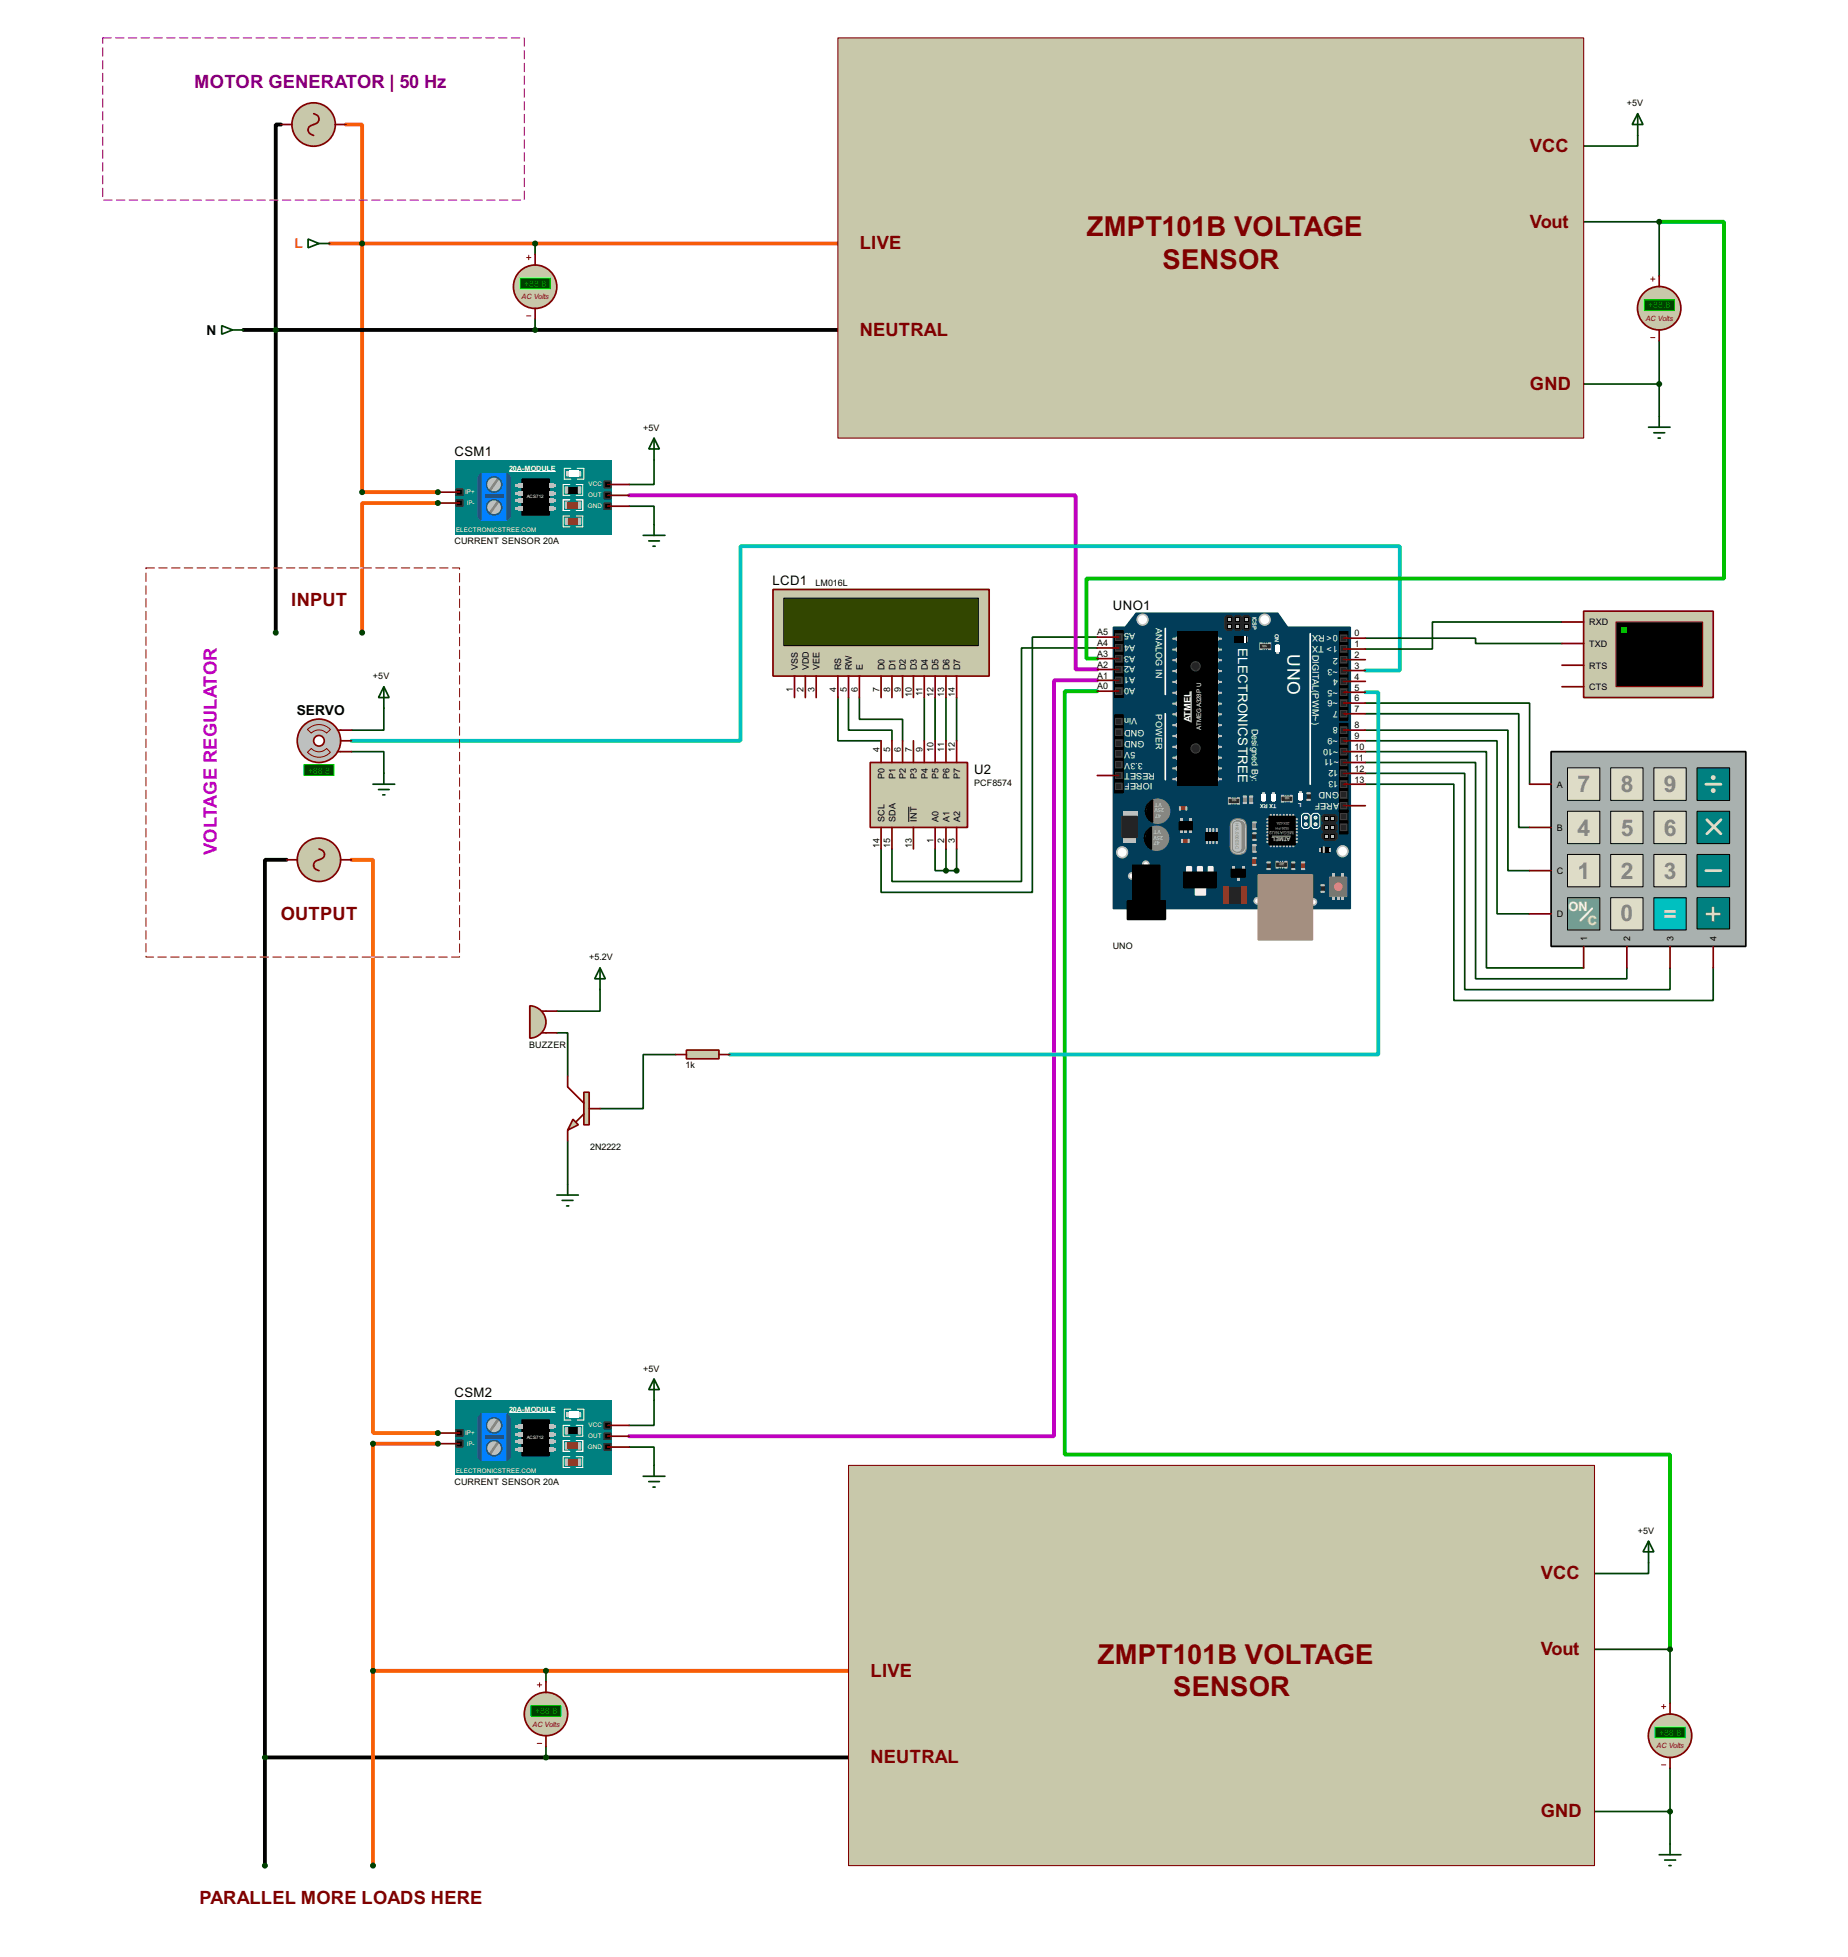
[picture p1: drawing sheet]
<svg xmlns="http://www.w3.org/2000/svg" width="434mm" height="460mm" viewBox="0 0 434 460" stroke-linecap="round" stroke-linejoin="round" font-family="sans-serif">
<defs><g id="words">
<text font-size="8.2" x="400.5" y="217.3">+</text>
<g font-size="7.2" fill="#800000">
<text x="255.4" y="55.5">ZMPT1</text>
<text x="276.5" y="55.5">01B VOLTAGE</text>
<text x="273.2" y="63.1">SENSOR</text>
<text x="258" y="390.8">ZMPT1</text>
<text x="279" y="390.8">01B VOLTAGE</text>
<text x="275.7" y="398.4">SENSOR</text>
</g>
<g font-size="6" fill="#808080">
<text x="370.7" y="186.1">7</text>
<text x="380.9" y="186.1">8</text>
<text x="391" y="186.1">9</text>
<text x="370.7" y="196.3">4</text>
<text x="380.9" y="196.3">5</text>
<text x="391" y="196.3">6</text>
<text x="370.7" y="206.4">1</text>
<text x="380.9" y="206.4">2</text>
<text x="391" y="206.4">3</text>
<text x="380.8" y="216.3">0</text>
</g>
<text font-size="6" fill="#dedcc7" x="391" y="216.6">=</text>
<text font-size="4.8" fill="#800080" x="45.6" y="20.7">MOTOR GENERATOR | 50 Hz</text>
<g font-size="4.8" fill="#800000">
<text x="359.5" y="35.8">VCC</text>
<text x="359.5" y="53.5">Vou</text>
<text x="367.2" y="53.5">t</text>
<text x="202" y="58.6">LIVE</text>
<text x="202" y="78.9">NEUTRAL</text>
<text x="359.5" y="91.6">GND</text>
<text x="68.4" y="142.4">INPUT</text>
<text x="66" y="216.1">OUTPUT</text>
<text x="362.1" y="371">VCC</text>
<text x="362.1" y="388.8">Vou</text>
<text x="369.7" y="388.8">t</text>
<text x="204.6" y="393.9">LIVE</text>
<text x="204.6" y="414.2">NEUTRAL</text>
<text x="362.1" y="426.9">GND</text>
<text x="46.9" y="447.2">PARALLEL MORE LOADS HERE</text>
</g>
<text font-size="4.8" fill="#c000c0" x="51" y="200.9" transform="rotate(-90 51 200.9)">VOLTAGE REGULATOR</text>
<text font-size="4.6" fill="#fff" x="302.6" y="153.7" transform="rotate(90 302.6 153.7)">UNO</text>
<text font-size="3.6" fill="#f75b09" x="69.2" y="58.4">L</text>
<g font-size="3.6">
<text x="48.6" y="78.6">N</text>
<text x="69.8" y="167.9">SERVO</text>
</g>
<g font-size="3.5">
<text x="252.6" y="53.8">C1</text>
<text x="293.7" y="52.6">U1:B</text>
<text x="206.9" y="55.4">R10</text>
<text x="265.3" y="55.4">R2</text>
<text x="106.8" y="107.2">CSM1</text>
<text x="181.5" y="137.4">LCD1</text>
<text x="261.5" y="143.2">UNO1</text>
<text x="228.9" y="181.8">U2</text>
<text x="106.8" y="328.2">CSM2</text>
<text x="255.2" y="389.1">C9</text>
<text x="296.2" y="387.9">U4:B</text>
<text x="267.9" y="390.7">R22</text>
</g>
<text font-size="3.5" fill="#fff" x="291" y="152.3" transform="rotate(90 291 152.3)">ELECTRONICSTREE</text>
<text font-size="3.4" fill="#fafbdb" x="368.6" y="214">ON</text>
<text font-size="3.4" fill="#eff2c4" x="373.1" y="217.3">C</text>
<text font-size="2.5" fill="#fff" x="279.8" y="169.7" transform="rotate(-90 279.8 169.7)">ATMEL</text>
<g font-size="2.4">
<text x="382.3" y="24.9">+5V</text>
<text x="362" y="51.7">1</text>
<text x="279.6" y="59.3">6</text>
<text x="285.4" y="54.6" transform="rotate(-90 285.4 54.6)">4</text>
<text x="279.6" y="64.4">5</text>
<text x="296" y="61.9">7</text>
<text x="151.2" y="101.2">+5V</text>
<text x="106.8" y="127.7">CURRENT SENSOR 20A</text>
<text x="191.6" y="137.7">LM016L</text>
<text x="257.8" y="149.3">A5</text>
<text x="318.3" y="149.5">0</text>
<text x="373.4" y="146.9">RXD</text>
<text x="257.8" y="151.8">A4</text>
<text x="257.8" y="154.3">A3</text>
<text x="318.3" y="152.1">1</text>
<text x="318.3" y="154.5">2</text>
<text x="373.4" y="152">TXD</text>
<text x="87.7" y="159.6">+5V</text>
<text x="187.5" y="157.5" transform="rotate(-90 187.5 157.5)">VSS</text>
<text x="190.1" y="157.5" transform="rotate(-90 190.1 157.5)">VDD</text>
<text x="192.6" y="157.5" transform="rotate(-90 192.6 157.5)">VEE</text>
<text x="197.7" y="157.5" transform="rotate(-90 197.7 157.5)">RS</text>
<text x="200.2" y="157.5" transform="rotate(-90 200.2 157.5)">RW</text>
<text x="202.8" y="157.5" transform="rotate(-90 202.8 157.5)">E</text>
<text x="207.9" y="157.5" transform="rotate(-90 207.9 157.5)">D0</text>
<text x="210.4" y="157.5" transform="rotate(-90 210.4 157.5)">D1</text>
<text x="212.9" y="157.5" transform="rotate(-90 212.9 157.5)">D2</text>
<text x="215.5" y="157.5" transform="rotate(-90 215.5 157.5)">D3</text>
<text x="218" y="157.5" transform="rotate(-90 218 157.5)">D4</text>
<text x="220.6" y="157.5" transform="rotate(-90 220.6 157.5)">D5</text>
<text x="223.1" y="157.5" transform="rotate(-90 223.1 157.5)">D6</text>
<text x="225.6" y="157.5" transform="rotate(-90 225.6 157.5)">D7</text>
<text x="257.8" y="156.9">A2</text>
<text x="257.8" y="159.4">A1</text>
<text x="257.8" y="162">A0</text>
<text x="318.3" y="157.1">3</text>
<text x="318.3" y="159.7">4</text>
<text x="373.4" y="157.1">RTS</text>
<text x="186.3" y="162.4" transform="rotate(-90 186.3 162.4)">1</text>
<text x="188.9" y="162.5" transform="rotate(-90 188.9 162.5)">2</text>
<text x="191.4" y="162.5" transform="rotate(-90 191.4 162.5)">3</text>
<text x="196.5" y="162.5" transform="rotate(-90 196.5 162.5)">4</text>
<text x="199" y="162.5" transform="rotate(-90 199 162.5)">5</text>
<text x="201.6" y="162.4" transform="rotate(-90 201.6 162.4)">6</text>
<text x="206.7" y="162.5" transform="rotate(-90 206.7 162.5)">7</text>
<text x="209.2" y="162.5" transform="rotate(-90 209.2 162.5)">8</text>
<text x="211.7" y="162.5" transform="rotate(-90 211.7 162.5)">9</text>
<text x="214.3" y="163.6" transform="rotate(-90 214.3 163.6)">10</text>
<text x="216.8" y="163.4" transform="rotate(-90 216.8 163.4)">11</text>
<text x="219.4" y="163.6" transform="rotate(-90 219.4 163.6)">12</text>
<text x="221.9" y="163.6" transform="rotate(-90 221.9 163.6)">13</text>
<text x="224.4" y="163.6" transform="rotate(-90 224.4 163.6)">14</text>
<text x="318.3" y="162.2">5</text>
<text x="318.3" y="164.8">6</text>
<text x="318.3" y="167.2">7</text>
<text x="373.4" y="162.1">CTS</text>
<text x="318.3" y="171.1">8</text>
<text x="318.3" y="173.6">9</text>
<text x="206.7" y="176.6" transform="rotate(-90 206.7 176.6)">4</text>
<text x="209.2" y="176.6" transform="rotate(-90 209.2 176.6)">5</text>
<text x="211.7" y="176.6" transform="rotate(-90 211.7 176.6)">6</text>
<text x="214.3" y="176.5" transform="rotate(-90 214.3 176.5)">7</text>
<text x="216.8" y="176.6" transform="rotate(-90 216.8 176.6)">9</text>
<text x="219.4" y="176.6" transform="rotate(-90 219.4 176.6)">10</text>
<text x="221.9" y="176.5" transform="rotate(-90 221.9 176.5)">11</text>
<text x="224.4" y="176.6" transform="rotate(-90 224.4 176.6)">12</text>
<text x="318.3" y="176.2">10</text>
<text x="318.3" y="178.7">11</text>
<text x="207.9" y="182.9" transform="rotate(-90 207.9 182.9)">P0</text>
<text x="210.4" y="182.9" transform="rotate(-90 210.4 182.9)">P1</text>
<text x="212.9" y="182.9" transform="rotate(-90 212.9 182.9)">P2</text>
<text x="215.5" y="182.9" transform="rotate(-90 215.5 182.9)">P3</text>
<text x="218" y="182.9" transform="rotate(-90 218 182.9)">P4</text>
<text x="220.6" y="182.9" transform="rotate(-90 220.6 182.9)">P5</text>
<text x="223.1" y="182.9" transform="rotate(-90 223.1 182.9)">P6</text>
<text x="225.6" y="182.9" transform="rotate(-90 225.6 182.9)">P7</text>
<text x="228.9" y="184.7">PCF8574</text>
<text x="318.3" y="181.3">12</text>
<text x="318.3" y="183.8">13</text>
<text x="365.8" y="185">A</text>
<text x="207.9" y="193" transform="rotate(-90 207.9 193)">SCL</text>
<text x="210.4" y="193" transform="rotate(-90 210.4 193)">SDA</text>
<text x="215.5" y="193" transform="rotate(-90 215.5 193)">INT</text>
<text x="220.6" y="193" transform="rotate(-90 220.6 193)">A0</text>
<text x="223.1" y="193" transform="rotate(-90 223.1 193)">A1</text>
<text x="225.6" y="193" transform="rotate(-90 225.6 193)">A2</text>
<text x="365.8" y="195.2">B</text>
<text x="206.7" y="199.2" transform="rotate(-90 206.7 199.2)">14</text>
<text x="209.2" y="199.2" transform="rotate(-90 209.2 199.2)">15</text>
<text x="214.3" y="199.2" transform="rotate(-90 214.3 199.2)">13</text>
<text x="219.4" y="198.1" transform="rotate(-90 219.4 198.1)">1</text>
<text x="221.9" y="198.1" transform="rotate(-90 221.9 198.1)">2</text>
<text x="224.4" y="198" transform="rotate(-90 224.4 198)">3</text>
<text x="365.8" y="205.3">C</text>
<text x="365.8" y="215.5">D</text>
<text x="373" y="221" transform="rotate(-90 373 221)">1</text>
<text x="383.1" y="221" transform="rotate(-90 383.1 221)">2</text>
<text x="393.3" y="221" transform="rotate(-90 393.3 221)">3</text>
<text x="403.4" y="221" transform="rotate(-90 403.4 221)">4</text>
<text x="138.5" y="225.6">+5.2V</text>
<text x="261.5" y="223">UNO</text>
<text x="124.3" y="246.1">BUZZER</text>
<text x="161.1" y="250.9">1k</text>
<text x="138.7" y="270.2">2N2222</text>
<text x="151.2" y="322.2">+5V</text>
<text x="106.8" y="348.7">CURRENT SENSOR 20A</text>
<text x="384.9" y="360.3">+5V</text>
<text x="287.9" y="389.9" transform="rotate(-90 287.9 389.9)">4</text>
<text x="364.5" y="387">1</text>
<text x="209.4" y="395.7">820k</text>
<text x="282.1" y="394.6">6</text>
<text x="282.1" y="399.7">5</text>
<text x="298.5" y="397.2">7</text>
</g>
<g font-size="2.4" fill="#008000">
<text x="123.1" y="67.4">+88.8</text>
<text x="387.3" y="72.5">+88.8</text>
<text x="72.3" y="181.7">+88.8</text>
<text x="125.7" y="402.7">+88.8</text>
<text x="389.8" y="407.8">+88.8</text>
</g>
<g font-size="2.4" fill="#fff">
<text x="266.8" y="148.7" transform="rotate(-180 266.8 148.7)">A5</text>
<text x="271.6" y="147.5" transform="rotate(90 271.6 147.5)">ANALOG IN</text>
<text x="314.4" y="149.2" transform="rotate(-180 314.4 149.2)">0&lt; RX</text>
<text x="266.8" y="154" transform="rotate(-180 266.8 154)">A3</text>
<text x="266.8" y="151.5" transform="rotate(-180 266.8 151.5)">A4</text>
<text x="308.4" y="153.8" transform="rotate(90 308.4 153.8)">DIGITAL(PWM~)</text>
<text x="314.4" y="154.5" transform="rotate(-180 314.4 154.5)">2</text>
<text x="314.4" y="151.7" transform="rotate(-180 314.4 151.7)">1&gt; TX</text>
<text x="266.8" y="161.6" transform="rotate(-180 266.8 161.6)">A0</text>
<text x="266.8" y="159.1" transform="rotate(-180 266.8 159.1)">A1</text>
<text x="266.8" y="156.6" transform="rotate(-180 266.8 156.6)">A2</text>
<text x="314.4" y="159.5" transform="rotate(-180 314.4 159.5)">4</text>
<text x="314.4" y="157.1" transform="rotate(-180 314.4 157.1)">~3</text>
<text x="271.6" y="167.8" transform="rotate(90 271.6 167.8)">POWER</text>
<text x="314.4" y="162.1" transform="rotate(-180 314.4 162.1)">~5</text>
<text x="314.4" y="167" transform="rotate(-180 314.4 167)">7</text>
<text x="314.4" y="164.4" transform="rotate(-180 314.4 164.4)">~6</text>
<text x="267.3" y="168.7" transform="rotate(-180 267.3 168.7)">Vin</text>
<text x="269" y="171.5" transform="rotate(-180 269 171.5)">GND</text>
<text x="294.2" y="171.2" transform="rotate(90 294.2 171.2)">Designed By:</text>
<text x="314.4" y="170.7" transform="rotate(-180 314.4 170.7)">8</text>
<text x="314.4" y="173.3" transform="rotate(-180 314.4 173.3)">~9</text>
<text x="266.8" y="176.6" transform="rotate(-180 266.8 176.6)">5V</text>
<text x="268.6" y="179.2" transform="rotate(-180 268.6 179.2)">3.3V</text>
<text x="269" y="174.1" transform="rotate(-180 269 174.1)">GND</text>
<text x="314.5" y="175.9" transform="rotate(-180 314.5 175.9)">~10</text>
<text x="314.6" y="178.4" transform="rotate(-180 314.6 178.4)">~11</text>
<text x="270.9" y="184" transform="rotate(-180 270.9 184)">IOREF</text>
<text x="271.4" y="181.7" transform="rotate(-180 271.4 181.7)">RESET</text>
<text x="314.5" y="183.4" transform="rotate(-180 314.5 183.4)">13</text>
<text x="314.5" y="180.9" transform="rotate(-180 314.5 180.9)">12</text>
<text x="314.7" y="186" transform="rotate(-180 314.7 186)">GND</text>
<text x="314.7" y="188.6" transform="rotate(-180 314.7 188.6)">AREF</text>
</g>
<g font-size="1.9" fill="#800000">
<text x="122.6" y="70.3">AC Volts</text>
<text x="386.7" y="75.4">AC Volts</text>
<text x="125.1" y="405.6">AC Volts</text>
<text x="389.3" y="410.6">AC Volts</text>
</g>
<g font-size="1.9" fill="#fff">
<text x="119.7" y="110.7">20A-MODULE</text>
<text x="119.7" y="331.7">20A-MODULE</text>
</g>
<g font-size="1.7" fill="#fff">
<text x="109.3" y="116.1">IP+</text>
<text x="109.7" y="118.5">IP-</text>
<text x="138.1" y="119.3">GND</text>
<text x="138.2" y="116.8">OUT</text>
<text x="138.3" y="114.3">VCC</text>
<text x="107.2" y="124.9">ELECTRONICSTREE.COM</text>
<text x="282.2" y="171.5" transform="rotate(-90 282.2 171.5)">ATMEGA328P U</text>
<text x="138.3" y="335.3">VCC</text>
<text x="109.3" y="337">IP+</text>
<text x="109.7" y="339.6">IP-</text>
<text x="138.1" y="340.3">GND</text>
<text x="138.2" y="337.8">OUT</text>
<text x="107.2" y="345.9">ELECTRONICSTREE.COM</text>
</g>
<g font-size="1.5" fill="#fff">
<text x="294.3" y="144.8" transform="rotate(90 294.3 144.8)">ICSP</text>
<text x="299.6" y="148.9" transform="rotate(90 299.6 148.9)">ON</text>
<text x="300" y="188.9" transform="rotate(-180 300 188.9)">TX RX</text>
<text x="305.8" y="188.7" transform="rotate(-180 305.8 188.7)">L</text>
</g>
<g font-size="1.5" fill="#c0c0c0">
<text x="272.9" y="191.2" transform="rotate(-180 272.9 191.2)">47</text>
<text x="273.1" y="188.7" transform="rotate(-180 273.1 188.7)">VT</text>
<text x="273.6" y="189.9" transform="rotate(-180 273.6 189.9)">25V</text>
<text x="272.6" y="197.5" transform="rotate(-180 272.6 197.5)">47</text>
<text x="272.8" y="195" transform="rotate(-180 272.8 195)">VT</text>
<text x="273.4" y="196.3" transform="rotate(-180 273.4 196.3)">25V</text>
<text x="303.3" y="196.5" transform="rotate(-180 303.3 196.5)">ATMEL</text>
</g>
<g font-size="1.2" fill="#fff">
<text x="123.8" y="116.9">ACS712</text>
<text x="123.8" y="337.9">ACS712</text>
</g>
<text font-size="1.2" fill="#808080" x="290.3" y="193.2" transform="rotate(90 290.3 193.2)">H16.000E5C</text>
<text font-size="1.2" fill="#b3bbbb" x="304" y="195.3" transform="rotate(-180 304 195.3)">MEGA16U2</text>
<g font-size="1" fill="#c0c0c0">
<text x="303.1" y="194.2" transform="rotate(-180 303.1 194.2)">1526 PH</text>
<text x="303.1" y="193.2" transform="rotate(-180 303.1 193.2)">22X4ZA</text>
</g>
<g font-size=".8" fill="#fff">
<text x="297.8" y="151.5" transform="rotate(-180 297.8 151.5)">103</text>
<text x="290.7" y="187.8" transform="rotate(-180 290.7 187.8)">103</text>
<text x="303.1" y="187.3" transform="rotate(-180 303.1 187.3)">103</text>
<text x="301.8" y="202.8" transform="rotate(-180 301.8 202.8)">220</text>
</g>
</g></defs>
<g fill="none" stroke="#004000" stroke-width=".4">
<path d="M247.7 57.2v5.1M257.9 149.7h-15.3v59.9h-35.5v-10.2M257.9 152.2h-17.8v54.9h-30.5v-7.7M196.9 163.9v10.1h10.2M199.4 163.9v7.6h10.2v2.5M202 163.9v5.1h10.1v5M217.2 163.9v10.1M219.8 163.9v10.1M222.3 163.9v10.1M224.8 163.9v10.1M320.9 165.2h38.6v19M320.9 167.7h36v26.7h2.6"/>
<path d="M320.9 171.5h33.5v33h5.1M320.9 174h30.9v40.7h7.7M320.9 176.6h28.4v50.8h22.9M320.9 179.1h25.9v50.8h35.5v-2.5M219.8 199.4v5.1h2.5M222.3 199.4v5.1M224.8 199.4v5.1h-2.5M320.9 184.2h20.8v50.8h60.9v-7.6M320.9 181.7h23.3v50.8h48.3v-5.1"/>
</g>
<circle cx="247.7" cy="57.2" r=".2" fill="#004000"/>
<path d="M247.7 57.2h2.5M260.4 57.2h2.5M247.7 75v2.5" fill="none" stroke="#004000" stroke-width=".4"/>
<circle cx="247.7" cy="77.5" r=".2" fill="#004000"/>
<path d="M247.7 77.5h20.3" fill="none" stroke="#004000" stroke-width=".4"/>
<circle cx="265.5" cy="77.5" r=".2" fill="#004000"/>
<g fill="none" stroke="#004000" stroke-width=".4">
<path d="M354.4 34.3h2.5M356.9 34.3v7.7h-5.1M384.9 31.8v2.5h-28M290.9 49.6v-5.1h-5.1v7.6M344.2 54.7v27.9h2.6M364.5 52.1h2.6v20.3h-5.1M278.2 64.8h-12.7v12.7M280.7 77.5h5.1M285.8 72.4v7.7M313.7 72.4h2.6M326.4 72.4h2.6M341.7 72.4h5.1"/>
<path d="M351.8 62.3h5.1v2.5M356.9 72.4h5.1M362 72.4v10.2h-2.5M265.5 90.2v2.6"/>
</g>
<circle cx="275.6" cy="57.2" r=".2" fill="#004000"/>
<path d="M341.7 34.3v15.3h2.5M275.6 57.2v2.5h2.6M298.5 62.3h10.2v2.5" fill="none" stroke="#004000" stroke-width=".4"/>
<circle cx="341.7" cy="34.3" r=".2" fill="#004000"/>
<path d="M275.6 39.4h15.3M275.6 39.4v17.8M290.9 29.3h-15.3v10.1M301 39.4h7.7M303.6 29.3h5.1v10.1M308.7 39.4v22.9M326.4 34.3h15.3M326.4 47v5.1M147.9 118.9h5.8v4.3M153.7 108v5.8h-5.8M82.6 176.6h7.6v5.1M90.2 166.4v5.1h-7.6" fill="none" stroke="#004000" stroke-width=".4"/>
<path d="M217.2 57.2h5.1" fill="none" stroke="#f96900" stroke-width=".9"/>
<path d="M66.1 29.3h-1.3v48.2h-7.6" fill="none" stroke="#000" stroke-width=".9"/>
<path d="M81.3 29.3h3.8v27.9h-7.6" fill="none" stroke="#f75b09" stroke-width=".9"/>
<path d="M147.9 116.4h104.9v40.9h5.1" fill="none" stroke="#c000c0" stroke-width=".9"/>
<path d="M320.9 157.5h8.1v-29.2h-155v45.7h-91.4" fill="none" stroke="#00c0c0" stroke-width=".9"/>
<circle cx="102.9" cy="115.6" r=".2" fill="#004000"/>
<path d="M204.5 57.2h-119.4v58.4h17.8" fill="none" stroke="#f75b09" stroke-width=".9"/>
<path d="M125.8 57.2v2.5M125.8 75v2.5" fill="none" stroke="#004000" stroke-width=".4"/>
<path d="M64.8 77.5h157.5" fill="none" stroke="#000" stroke-width=".9"/>
<circle cx="102.9" cy="118.2" r=".2" fill="#004000"/>
<path d="M367.1 52.1h22.8v12.7M308.7 80.1v10.1h81.2M389.9 80.1v17.7M250.2 392.5v5.1" fill="none" stroke="#004000" stroke-width=".4"/>
<path d="M389.9 52.1h15.3v83.8h-149.9v18.8h2.6" fill="none" stroke="#00c000" stroke-width=".9"/>
<path d="M102.9 118.2h-17.8v30.4" fill="none" stroke="#f75b09" stroke-width=".9"/>
<path d="M64.8 77.5v71.1" fill="none" stroke="#000" stroke-width=".9"/>
<circle cx="250.2" cy="392.5" r=".2" fill="#004000"/>
<path d="M250.2 392.5h2.6M262.9 392.5h2.6M250.2 410.3v2.5" fill="none" stroke="#004000" stroke-width=".4"/>
<circle cx="250.2" cy="412.8" r=".2" fill="#004000"/>
<path d="M250.2 412.8h20.4" fill="none" stroke="#004000" stroke-width=".4"/>
<circle cx="268" cy="412.8" r=".2" fill="#004000"/>
<g fill="none" stroke="#004000" stroke-width=".4">
<path d="M356.9 369.6h2.6M359.5 369.6v7.6h-5.1M387.4 367.1v2.5h-27.9M293.4 384.9v-5.1h-5.1v7.6M346.8 389.9v28h2.5M354.4 397.6h5.1v2.5M367.1 387.4h2.5v20.3h-5.1M280.7 400.1h-12.7v12.7M283.3 412.8h5M288.3 407.7v7.6M316.3 407.7h2.5M329 407.7h2.5"/>
<path d="M344.2 407.7h5.1M359.5 407.7h5M364.5 407.7v10.2h-2.5M268 425.5v2.5"/>
</g>
<circle cx="278.2" cy="392.5" r=".2" fill="#004000"/>
<path d="M344.2 369.6v15.3h2.6M278.2 392.5v2.5h2.5M301 397.6h10.2v2.5" fill="none" stroke="#004000" stroke-width=".4"/>
<circle cx="344.2" cy="369.6" r=".2" fill="#004000"/>
<g fill="none" stroke="#004000" stroke-width=".4">
<path d="M147.9 339.9h5.8v4.3M153.7 329v5.8h-5.8M278.2 374.7h15.2M278.2 374.7v17.8M293.4 364.5h-15.2v10.2M303.6 374.7h7.6M306.1 364.5h5.1v10.2M311.2 374.7v22.9M329 369.6h15.2M128.3 392.5v2.5M219.8 392.5h5M329 382.3v5.1"/>
<path d="M369.6 387.4h22.9v12.7M128.3 410.3v2.5M311.2 415.3v10.2h81.3M392.5 415.3v17.8"/>
</g>
<path d="M128.3 392.5h78.8" fill="none" stroke="#f75b09" stroke-width=".9"/>
<path d="M128.3 412.8h96.5" fill="none" stroke="#000" stroke-width=".9"/>
<path d="M257.9 162.4h-7.7v179.3h142.3v45.7" fill="none" stroke="#00c000" stroke-width=".9"/>
<path d="M257.9 159.8h-10.2v177.6h-99.8" fill="none" stroke="#c000c0" stroke-width=".9"/>
<circle cx="102.9" cy="336.6" r=".2" fill="#004000"/>
<path d="M87.7 339.1h15.2" fill="none" stroke="#f75b09" stroke-width=".9"/>
<circle cx="102.9" cy="339.1" r=".2" fill="#004000"/>
<path d="M67.4 202h-5.1v210.8M62.3 412.8h66M62.3 412.8v25.4" fill="none" stroke="#000" stroke-width=".9"/>
<path d="M87.7 339.1v99.1M87.7 392.5h40.6" fill="none" stroke="#f75b09" stroke-width=".9"/>
<path d="M320.9 149.9h25.9v1.3h20.3M367.1 146.1h-30.5v6.4h-15.7M141 232.5v5h-10.1M130.9 242.6h2.5v10.2M158.8 247.7h-7.6v12.7h-10.2M133.4 268v10.2" fill="none" stroke="#004000" stroke-width=".4"/>
<path d="M82.6 202h5.1v134.6h15.2" fill="none" stroke="#f96900" stroke-width=".9"/>
<path d="M320.9 162.6h3v85.1h-152.4" fill="none" stroke="#00c0c0" stroke-width=".9"/>
<path d="M261.7 147.4h2.8l2.5-3.3h33.3l2.3 3.3h14.7v66h-55.6z" fill-rule="evenodd" fill="#023d59" stroke="#023d59" stroke-width=".4"/>
<path d="M265 211.6h8.9v4.4h-8.9z" fill="#000" stroke="#000" stroke-width=".4"/>
<g fill="#f0f0f0" stroke="#f0f0f0" stroke-width=".4">
<path d="M278.9 203.6h1.1v1.3h-1.1z"/>
<path d="M281 208.5h2.3v1.7h-2.3z"/>
</g>
<path d="M310.7 195.9l.5-.5h2.5a1.23 1.23 0 0 1 0 2h-2.5a1.39 1.39 0 0 1-.5-1.5z" fill-rule="evenodd" fill="#2a2a2a" stroke="#2a2a2a" stroke-width=".23"/>
<g fill="#c0c0c0">
<path d="M315.3 205.3h.5v.7h-.5z"/>
<path d="M313.2 205.3h.5v.7h-.5z"/>
<path d="M315.3 210.6h.5v.8h-.5z"/>
</g>
<path d="M314.8 148.9h2v19.8h-2z" fill="#403d43" stroke="#000" stroke-width=".23"/>
<path d="M314.8 150.9h2v.5h-2z" fill="#000" stroke="#000" stroke-width=".23"/>
<g fill="#2a2a2a">
<path d="M315.3 149.4h1v1h-1z"/>
<path d="M315.3 151.9h1v1.1h-1z"/>
<path d="M315.3 154.5h1v1h-1z"/>
<path d="M315.3 157h1v1h-1z"/>
<path d="M315.3 159.6h1v1h-1z"/>
<path d="M315.3 162.1h1v1h-1z"/>
<path d="M315.3 164.6h1v1.1h-1z"/>
<path d="M315.3 167.2h1v1h-1z"/>
</g>
<path d="M314.8 153.5h2v.5h-2zM314.8 156h2v.5h-2zM314.8 158.6h2v.5h-2zM314.8 148.4h2v.5h-2zM314.8 161.1h2v.5h-2zM314.8 163.6h2v.5h-2zM314.8 166.2h2v.5h-2zM314.8 168.7h2v.5h-2z" fill="#000" stroke="#000" stroke-width=".23"/>
<path d="M314.8 170.5h2v25.4h-2z" fill="#403d43" stroke="#000" stroke-width=".23"/>
<path d="M314.8 172.5h2v.5h-2z" fill="#000" stroke="#000" stroke-width=".23"/>
<g fill="#2a2a2a">
<path d="M315.3 171h1v1h-1z"/>
<path d="M315.3 173.5h1v1.1h-1z"/>
<path d="M315.3 176.1h1v1h-1z"/>
<path d="M315.3 178.6h1v1h-1z"/>
<path d="M315.3 181.2h1v1h-1z"/>
<path d="M315.3 183.7h1v1h-1z"/>
<path d="M315.3 186.2h1v1.1h-1z"/>
<path d="M315.3 188.8h1v1h-1z"/>
</g>
<path d="M314.8 175.1h2v.5h-2zM314.8 177.6h2v.5h-2zM314.8 170h2v.5h-2zM314.8 180.1h2v.5h-2zM314.8 182.7h2v.5h-2zM314.8 185.2h2v.5h-2zM314.8 187.8h2v.5h-2zM314.8 190.3h2v.5h-2z" fill="#000" stroke="#000" stroke-width=".23"/>
<path d="M261.9 148.6h2.1v15.3h-2.1z" fill="#403d43" stroke="#000" stroke-width=".23"/>
<path d="M261.9 150.7h2.1v.5h-2.1z" fill="#000" stroke="#000" stroke-width=".23"/>
<g fill="#2a2a2a">
<path d="M262.4 149.2h1.1v1h-1.1z"/>
<path d="M262.4 151.7h1.1v1h-1.1z"/>
<path d="M262.4 154.2h1.1v1h-1.1z"/>
<path d="M262.4 156.8h1.1v1h-1.1z"/>
<path d="M262.4 159.3h1.1v1h-1.1z"/>
<path d="M262.4 161.9h1.1v1h-1.1z"/>
</g>
<path d="M261.9 153.2h2.1v.5h-2.1zM261.9 155.8h2.1v.5h-2.1zM261.9 158.3h2.1v.5h-2.1zM261.9 148.1h2.1v.5h-2.1zM261.9 160.8h2.1v.5h-2.1zM261.9 163.4h2.1v.5h-2.1z" fill="#000" stroke="#000" stroke-width=".23"/>
<path d="M261.9 168.5h2.1v17.7h-2.1z" fill="#403d43" stroke="#000" stroke-width=".23"/>
<path d="M261.9 170.5h2.1v.5h-2.1z" fill="#000" stroke="#000" stroke-width=".23"/>
<g fill="#2a2a2a">
<path d="M262.4 169h1.1v1h-1.1z"/>
<path d="M262.4 171.5h1.1v1h-1.1z"/>
<path d="M262.4 174h1.1v1.1h-1.1z"/>
<path d="M262.4 176.6h1.1v1h-1.1z"/>
<path d="M262.4 179.1h1.1v1h-1.1z"/>
<path d="M262.4 181.7h1.1v1h-1.1z"/>
</g>
<path d="M261.9 173h2.1v.5h-2.1zM261.9 175.6h2.1v.5h-2.1zM261.9 178.1h2.1v.5h-2.1zM261.9 167.9h2.1v.6h-2.1zM261.9 180.6h2.1v.6h-2.1zM261.9 183.2h2.1v.5h-2.1z" fill="#000" stroke="#000" stroke-width=".23"/>
<circle cx="315.5" cy="200" r="1.25" fill="#fff" stroke="#c0c0c0" stroke-width=".4"/>
<g fill="#c0c0c0">
<path d="M314.3 210.6h.5v.8h-.5z"/>
<path d="M313.2 210.6h.5v.8h-.5z"/>
</g>
<path d="M312.5 206h4v4.6h-4z" fill="#767172" stroke="#808080" stroke-width=".23"/>
<circle cx="314.5" cy="208.3" r=".8" fill="#f48679" stroke="#f48679" stroke-width=".4"/>
<path d="M310.4 198.9h2.1v1.3h-2.1z" fill="#000"/>
<path d="M310.2 199.2h.2v.8h-.2z" fill="#c0c0c0"/>
<path d="M311 198.9h.2v1.3h-.2z" fill="#c0c0c0" stroke="#c0c0c0" stroke-width=".23"/>
<path d="M312.5 199.2h.2v.8h-.2z" fill="#c0c0c0"/>
<path d="M299.8 202.2h.7v.3h.3v-.3h.2v.3h.3v-.3h.3v.3h.2v-.3h.8v1.8h-.8v-.2h-.2v.2h-.3v-.2h-.3v.2h-.2v-.2h-.3v.2h-.7z" fill-rule="evenodd" fill="#c0c0c0"/>
<path d="M300 202.7h2.3v.8h-2.3z" fill="#2a2a2a" stroke="#2a2a2a" stroke-width=".25"/>
<g fill="#c0c0c0">
<path d="M290.9 206h.5v.8h-.5z"/>
<path d="M289.6 203.5h.5v.8h-.5z"/>
<path d="M291.9 203.5h.5v.8h-.5z"/>
</g>
<path d="M289.4 204.3h3.3v1.7h-3.3z" fill="#000" stroke="#000" stroke-width=".4"/>
<path d="M287.8 208.6h4.9v3.5h-4.9z" fill="#2a2a2a" stroke="#2a2a2a" stroke-width=".4"/>
<g fill="#808000">
<path d="M287.6 208.3h1.3v4.1h-1.3z"/>
<path d="M291.6 208.3h1.3v4.1h-1.3z"/>
</g>
<g fill="#fff" stroke="#c0c0c0" stroke-width=".4">
<circle cx="295.4" cy="211.6" r=".7"/>
<circle cx="308.6" cy="211.9" r=".7"/>
</g>
<path d="M295.7 205.5h12.7v15.3h-12.7z" fill="#a48f80" stroke="#a48f80" stroke-width=".4"/>
<path d="M289.4 193.1l.5-.5 1-.3 1.3 .3 .5 .5 .2 1v5.3l-.2 .8a2.15 2.15 0 0 1-3.6-1v-5.6z" fill-rule="evenodd" fill="#c0c0c0"/>
<path d="M291.1 192.8l1.1 .3 .2 .5v5.8l-.5 .6-.8 .2 .5-.2 .3-.6v-5.3l-.3-1z" fill-rule="evenodd" fill="#808080"/>
<path d="M289.8 193.2a1.56 1.56 0 0 1 2.6 .7v5.3a1.46 1.46 0 0 1-1.4 1 1.46 1.46 0 0 1-1.4-1v-5.3zM290.6 192.8a1.13 1.13 0 0 1 1.3 1.1v5.3a1.03 1.03 0 0 1-1 1" fill="none" stroke="#808080" stroke-width=".23"/>
<path d="M289.1 198.7a1.84 1.84 0 0 0 2.6 1.9 1.49 1.49 0 0 0 1.2-1.7M292.9 194.4a1.86 1.86 0 0 0-2.6-2 1.49 1.49 0 0 0-1.2 1.7v4.8M292.9 194.1v5.1" fill="none" stroke="#808080" stroke-width=".25"/>
<path d="M311.2 195.9h1v1h-1zM311.2 193.9h1v1h-1zM311.2 191.8h1v1h-1zM312.7 195.9h1v1h-1zM312.7 193.9h1v1h-1zM312.7 191.8h1v1h-1z" fill="#000"/>
<g fill="#2a2a2a" stroke="#2a2a2a" stroke-width=".23">
<path d="M310.7 193.9l.5-.6h2.5l.6 .6v1l-.6 .5h-2.5a1.35 1.35 0 0 1-.5-1.5z" fill-rule="evenodd"/>
<path d="M310.7 191.8l.5-.5h2.5l.6 .5v1l-.6 .5h-2.5a1.35 1.35 0 0 1-.5-1.5z" fill-rule="evenodd"/>
</g>
<g fill="#c0c0c0">
<path d="M313 196.1h.5v.6h-.5z"/>
<path d="M311.5 196.1h.5v.6h-.5z"/>
<path d="M311.5 194.1h.5v.5h-.5z"/>
<path d="M313 194.1h.5v.5h-.5z"/>
<path d="M313 192.1h.5v.5h-.5z"/>
<path d="M311.5 192.1h.5v.5h-.5z"/>
</g>
<path d="M308.2 191.6a1.25 1.25 0 0 1 2 0v2.5a1.21 1.21 0 0 1-2 0z" fill="none" stroke="#fff" stroke-width=".23"/>
<g fill="#c0c0c0" stroke="#fff" stroke-width=".23">
<circle cx="309.1" cy="192.1" r=".35"/>
<circle cx="309.1" cy="193.6" r=".35"/>
</g>
<path d="M305.9 191.6a1.3 1.3 0 0 1 2 0v2.5a1.27 1.27 0 0 1-2 0z" fill="none" stroke="#fff" stroke-width=".23"/>
<g fill="#c0c0c0" stroke="#fff" stroke-width=".23">
<circle cx="306.8" cy="192.1" r=".35"/>
<circle cx="306.8" cy="193.6" r=".35"/>
</g>
<g fill="#c0c0c0" stroke="#c0c0c0" stroke-width=".23">
<path d="M297.7 195.4h.6v.2h-.6z"/>
<path d="M297.7 197.7h.6v.2h-.6z"/>
<path d="M297.7 196.1h.6v.3h-.6z"/>
<path d="M297.7 196.9h.6v.3h-.6z"/>
<path d="M297.7 192.3h.6v.3h-.6z"/>
<path d="M297.7 194.6h.6v.3h-.6z"/>
<path d="M297.7 193.1h.6v.2h-.6z"/>
<path d="M297.7 193.9h.6v.2h-.6z"/>
<path d="M304.3 195.4h.6v.2h-.6z"/>
<path d="M304.3 197.7h.6v.2h-.6z"/>
<path d="M304.3 196.1h.6v.3h-.6z"/>
<path d="M304.3 196.9h.6v.3h-.6z"/>
<path d="M304.3 192.3h.6v.3h-.6z"/>
<path d="M304.3 194.6h.6v.3h-.6z"/>
<path d="M304.3 193.1h.6v.2h-.6z"/>
<path d="M304.3 193.9h.6v.2h-.6z"/>
<path d="M301.6 191.3h.2v.5h-.2z"/>
<path d="M303.8 191.3h.3v.5h-.3z"/>
<path d="M302.3 191.3h.3v.5h-.3z"/>
<path d="M303.1 191.3h.2v.5h-.2z"/>
<path d="M298.5 191.3h.3v.5h-.3z"/>
<path d="M300.8 191.3h.2v.5h-.2z"/>
<path d="M299.3 191.3h.2v.5h-.2z"/>
<path d="M300 191.3h.3v.5h-.3z"/>
<path d="M301.6 198.4h.2v.5h-.2z"/>
<path d="M303.8 198.4h.3v.5h-.3z"/>
<path d="M302.3 198.4h.3v.5h-.3z"/>
<path d="M303.1 198.4h.2v.5h-.2z"/>
<path d="M298.5 198.4h.3v.5h-.3z"/>
<path d="M300.8 198.4h.2v.5h-.2z"/>
<path d="M299.3 198.4h.2v.5h-.2z"/>
<path d="M300 198.4h.3v.5h-.3z"/>
</g>
<path d="M298.3 191.8h6v6.6h-6z" fill="#000" stroke="#000" stroke-width=".4"/>
<path d="M298.9 196.4h4.4" fill="none" stroke="#c0c0c0" stroke-width=".23"/>
<path d="M262.4 184.2h1.1v1h-1.1z" fill="#2a2a2a"/>
<path d="M261.9 183.2h2.1v.5h-2.1zM261.9 185.7h2.1v.5h-2.1z" fill="#000" stroke="#000" stroke-width=".23"/>
<path d="M273.9 147.6v15.5M273.9 167.7v15.5" fill="none" stroke="#fff" stroke-width=".4"/>
<g fill="#c0c0c0" stroke="#c0c0c0" stroke-width=".23">
<path d="M276.4 152.2h.3v.8h-.3z"/>
<path d="M275.6 152.5h.8v.2h-.8z"/>
<path d="M276.4 149.7h.3v.7h-.3z"/>
<path d="M275.6 149.9h.8v.3h-.8z"/>
<path d="M276.4 154.7h.3v.8h-.3z"/>
<path d="M275.6 155h.8v.2h-.8z"/>
<path d="M276.4 157.3h.3v.7h-.3z"/>
<path d="M275.6 157.5h.8v.3h-.8z"/>
<path d="M276.4 159.8h.3v.8h-.3z"/>
<path d="M275.6 160.1h.8v.2h-.8z"/>
<path d="M276.4 162.4h.3v.7h-.3z"/>
<path d="M275.6 162.6h.8v.3h-.8z"/>
<path d="M276.4 164.9h.3v.8h-.3z"/>
<path d="M275.6 165.2h.8v.2h-.8z"/>
<path d="M276.4 167.4h.3v.8h-.3z"/>
<path d="M275.6 167.7h.8v.2h-.8z"/>
<path d="M276.4 170h.3v.7h-.3z"/>
<path d="M275.6 170.2h.8v.3h-.8z"/>
<path d="M276.4 172.5h.3v.8h-.3z"/>
<path d="M275.6 172.8h.8v.2h-.8z"/>
<path d="M276.4 175.1h.3v.7h-.3z"/>
<path d="M275.6 175.3h.8v.3h-.8z"/>
<path d="M276.4 177.6h.3v.8h-.3z"/>
<path d="M275.6 177.9h.8v.2h-.8z"/>
<path d="M276.4 180.1h.3v.8h-.3z"/>
<path d="M275.6 180.4h.8v.2h-.8z"/>
<path d="M276.4 182.7h.3v.7h-.3z"/>
<path d="M275.6 182.9h.8v.3h-.8z"/>
<path d="M286.1 152.2h.2v.8h-.2z"/>
<path d="M286.3 152.5h.8v.2h-.8z"/>
<path d="M286.1 149.7h.2v.7h-.2z"/>
<path d="M286.3 149.9h.8v.3h-.8z"/>
<path d="M286.1 154.7h.2v.8h-.2z"/>
<path d="M286.3 155h.8v.2h-.8z"/>
<path d="M286.1 157.3h.2v.7h-.2z"/>
<path d="M286.3 157.5h.8v.3h-.8z"/>
<path d="M286.1 159.8h.2v.8h-.2z"/>
<path d="M286.3 160.1h.8v.2h-.8z"/>
<path d="M286.1 162.4h.2v.7h-.2z"/>
<path d="M286.3 162.6h.8v.3h-.8z"/>
<path d="M286.1 164.9h.2v.8h-.2z"/>
<path d="M286.3 165.2h.8v.2h-.8z"/>
<path d="M286.1 167.4h.2v.8h-.2z"/>
<path d="M286.3 167.7h.8v.2h-.8z"/>
<path d="M286.1 170h.2v.7h-.2z"/>
<path d="M286.3 170.2h.8v.3h-.8z"/>
<path d="M286.1 172.5h.2v.8h-.2z"/>
<path d="M286.3 172.8h.8v.2h-.8z"/>
<path d="M286.1 175.1h.2v.7h-.2z"/>
<path d="M286.3 175.3h.8v.3h-.8z"/>
<path d="M286.1 177.6h.2v.8h-.2z"/>
<path d="M286.3 177.9h.8v.2h-.8z"/>
<path d="M286.1 180.1h.2v.8h-.2z"/>
<path d="M286.3 180.4h.8v.2h-.8z"/>
<path d="M286.1 182.7h.2v.7h-.2z"/>
<path d="M286.3 182.9h.8v.3h-.8z"/>
</g>
<path d="M276.7 148.4h9.4v36.3h-9.4z" fill="#000"/>
<g fill="#808080" stroke="#808080" stroke-width=".4">
<circle cx="272" cy="190.6" r="2.8"/>
<circle cx="271.8" cy="196.9" r="2.8"/>
</g>
<path d="M269.8 194.9l.8-.5v5a2.77 2.77 0 0 1-.8-4.5zM270.1 188.6l.7-.6v5.1a2.77 2.77 0 0 1-.7-4.5z" fill="none" stroke="#000" stroke-width=".4"/>
<g fill="#000">
<path d="M270.1 194.6l.5-.2v5l-.5-.2a2.91 2.91 0 0 1 0-4.6z" fill-rule="evenodd"/>
<path d="M270.3 188.3l.5-.3v5.1l-.5-.3a2.91 2.91 0 0 1 0-4.5z" fill-rule="evenodd"/>
</g>
<g fill="#c0c0c0">
<path d="M264 190.6h3.3v1.2h-3.3z"/>
<path d="M264 196.7h3v1.2h-3z"/>
</g>
<path d="M263.7 191.8h3.6v4.9h-3.6z" fill="#2a2a2a" stroke="#2a2a2a" stroke-width=".4"/>
<g fill="#c0c0c0">
<path d="M278.4 194.9h.5v.7h-.5z"/>
<path d="M277.4 192.3h.5v.8h-.5z"/>
<path d="M279.5 192.3h.5v.8h-.5z"/>
<path d="M277.4 194.9h.5v.7h-.5z"/>
<path d="M279.5 194.9h.5v.7h-.5z"/>
</g>
<path d="M277.2 193.1h3v1.8h-3z" fill="#000" stroke="#000" stroke-width=".4"/>
<g fill="#c0c0c0" stroke="#c0c0c0" stroke-width=".23">
<path d="M285.8 197.4h.3v.8h-.3z"/>
<path d="M285 197.4h.3v.8h-.3z"/>
<path d="M284.3 197.4h.2v.8h-.2z"/>
<path d="M283.5 197.4h.3v.8h-.3z"/>
<path d="M285.8 194.6h.3v.8h-.3z"/>
<path d="M285 194.6h.3v.8h-.3z"/>
<path d="M284.3 194.6h.2v.8h-.2z"/>
<path d="M283.5 194.6h.3v.8h-.3z"/>
</g>
<path d="M283.3 195.4h3v2h-3z" fill="#000"/>
<path d="M288.6 187.3h.8v.2h.2v-.2h.3v.2h.2v-.2h.3v.2h.2v-.2h.8v1.7h-.8v-.2h-.2v.2h-.3v-.2h-.2v.2h-.3v-.2h-.2v.2h-.8z" fill-rule="evenodd" fill="#c0c0c0"/>
<path d="M288.9 187.8h2.2v.7h-2.2z" fill="#2a2a2a" stroke="#2a2a2a" stroke-width=".25"/>
<path d="M296.7 186.2h.5v2.1h-.5z" fill="#dadada" stroke="#dadada" stroke-width=".23"/>
<path d="M296.5 186.5h1v1.5h-1z" fill="#fff"/>
<path d="M299 186.2h.5v2.1h-.5z" fill="#dadada" stroke="#dadada" stroke-width=".23"/>
<path d="M298.8 186.5h1v1.5h-1z" fill="#fff"/>
<path d="M301 186.7h.8v.3h.3v-.3h.2v.3h.3v-.3h.2v.3h.3v-.3h.7v1.8h-.7v-.2h-.3v.2h-.2v-.2h-.3v.2h-.2v-.2h-.3v.2h-.8z" fill-rule="evenodd" fill="#c0c0c0"/>
<path d="M301.3 187.3h2.3v.7h-2.3z" fill="#2a2a2a" stroke="#2a2a2a" stroke-width=".25"/>
<path d="M305.4 186h.5v2h-.5z" fill="#dadada" stroke="#dadada" stroke-width=".23"/>
<path d="M305.1 186.2h1v1.6h-1z" fill="#fff"/>
<path d="M307.1 186.2h.8v1.6h-.8z" fill="#2a2a2a"/>
<g fill="#c0c0c0" stroke="#c0c0c0" stroke-width=".23">
<path d="M307.1 186.2h.8v.3h-.8z"/>
<path d="M307.1 187.8h.8v.2h-.8z"/>
</g>
<path d="M292.2 187h.7v1.5h-.7z" fill="#808080"/>
<g fill="#c0c0c0" stroke="#c0c0c0" stroke-width=".23">
<path d="M292.2 187h.7v.3h-.7z"/>
<path d="M292.2 188.5h.7v.3h-.7z"/>
</g>
<path d="M293.7 187h.7v1.5h-.7z" fill="#808080"/>
<g fill="#c0c0c0" stroke="#c0c0c0" stroke-width=".23">
<path d="M293.7 187h.7v.3h-.7z"/>
<path d="M293.7 188.5h.7v.3h-.7z"/>
</g>
<path d="M277.2 189.5h1.5v.8h-1.5z" fill="#804000"/>
<g fill="#c0c0c0" stroke="#c0c0c0" stroke-width=".23">
<path d="M277.2 189.5h.2v.8h-.2z"/>
<path d="M278.7 189.5h.2v.8h-.2z"/>
</g>
<path d="M277.7 197.2h1.5v.7h-1.5z" fill="#804000"/>
<g fill="#c0c0c0" stroke="#c0c0c0" stroke-width=".23">
<path d="M277.7 197.2h.2v.7h-.2z"/>
<path d="M279.2 197.2h.3v.7h-.3z"/>
</g>
<path d="M294.4 201.7h.8v1.6h-.8z" fill="#804000"/>
<g fill="#c0c0c0" stroke="#c0c0c0" stroke-width=".23">
<path d="M294.4 203h.8v.3h-.8z"/>
<path d="M294.4 201.5h.8v.2h-.8z"/>
</g>
<path d="M294.4 198.4h.8v1.6h-.8z" fill="#808080"/>
<g fill="#c0c0c0" stroke="#c0c0c0" stroke-width=".23">
<path d="M294.4 198.4h.8v.3h-.8z"/>
<path d="M294.4 200h.8v.2h-.8z"/>
</g>
<path d="M294.4 195.6h.8v1.6h-.8z" fill="#2a2a2a"/>
<g fill="#c0c0c0" stroke="#c0c0c0" stroke-width=".23">
<path d="M294.4 195.6h.8v.3h-.8z"/>
<path d="M294.4 197.2h.8v.2h-.8z"/>
</g>
<path d="M294.4 193.1h.8v1.5h-.8z" fill="#808080"/>
<g fill="#c0c0c0" stroke="#c0c0c0" stroke-width=".23">
<path d="M294.4 193.1h.8v.2h-.8z"/>
<path d="M294.4 194.6h.8v.3h-.8z"/>
</g>
<path d="M297.7 202.5h.8v1.5h-.8z" fill="#2a2a2a"/>
<g fill="#c0c0c0" stroke="#c0c0c0" stroke-width=".23">
<path d="M297.7 202.5h.8v.2h-.8z"/>
<path d="M297.7 204h.8v.3h-.8z"/>
</g>
<path d="M303.6 202.5h.7v1.5h-.7z" fill="#2a2a2a"/>
<g fill="#c0c0c0" stroke="#c0c0c0" stroke-width=".23">
<path d="M303.6 202.5h.7v.2h-.7z"/>
<path d="M303.6 204h.7v.3h-.7z"/>
</g>
<path d="M305.9 202.7h.7v1.6h-.7z" fill="#804000"/>
<g fill="#c0c0c0" stroke="#c0c0c0" stroke-width=".23">
<path d="M305.9 204h.7v.3h-.7z"/>
<path d="M305.9 202.5h.7v.2h-.7z"/>
</g>
<g fill="#2a2a2a">
<path d="M315.3 191.3h1v1h-1z"/>
<path d="M315.3 193.9h1v1h-1z"/>
</g>
<path d="M314.8 190.3h2v.5h-2zM314.8 192.8h2v.5h-2zM314.8 195.4h2v.5h-2z" fill="#000" stroke="#000" stroke-width=".23"/>
<path d="M307.9 148.9v35.3" fill="none" stroke="#fff" stroke-width=".4"/>
<g fill="#fff" stroke="#c0c0c0" stroke-width=".4">
<circle cx="297.2" cy="145.6" r="1.25"/>
<circle cx="268.5" cy="145.6" r="1.25"/>
</g>
<g fill="#2a2a2a" stroke="#2a2a2a" stroke-width=".23">
<path d="M291.9 145.1a1.25 1.25 0 0 1 2 0v2.5a1.21 1.21 0 0 1-2 0z" fill-rule="evenodd"/>
<path d="M289.9 145.1a1.3 1.3 0 0 1 2 0v2.5a1.27 1.27 0 0 1-2 0z" fill-rule="evenodd"/>
<path d="M287.8 145.1a1.3 1.3 0 0 1 2.1 0v2.5a1.26 1.26 0 0 1-2.1 0z" fill-rule="evenodd"/>
</g>
<path d="M288.3 145.1h1.1v1h-1.1zM288.3 146.6h1.1v1h-1.1zM290.4 145.1h1v1h-1zM290.4 146.6h1v1h-1zM292.4 145.1h1v1h-1zM292.4 146.6h1v1h-1z" fill="#000"/>
<g fill="#c0c0c0">
<path d="M292.7 145.3h.5v.6h-.5z"/>
<path d="M292.7 146.9h.5v.5h-.5z"/>
<path d="M290.6 146.9h.5v.5h-.5z"/>
<path d="M290.6 145.3h.5v.6h-.5z"/>
<path d="M288.6 145.3h.5v.6h-.5z"/>
<path d="M288.6 146.9h.5v.5h-.5z"/>
</g>
<g fill="#808080" stroke="#808080" stroke-width=".25">
<path d="M290.1 149.7h.3v1h-.3z"/>
<path d="M292.9 149.7h.3v1h-.3z"/>
</g>
<path d="M290.1 149.4h3.1v1.5h-3.1z" fill="#000"/>
<path d="M292.4 149.4h.3v1.5h-.3z" fill="#fff"/>
<path d="M296 150.9h.7v.3h.3v-.3h.2v.3h.3v-.3h.2v.3h.3v-.3h.8v1.8h-.8v-.2h-.3v.2h-.2v-.2h-.3v.2h-.2v-.2h-.3v.2h-.7z" fill-rule="evenodd" fill="#c0c0c0"/>
<path d="M296.2 151.4h2.3v.8h-2.3z" fill="#2a2a2a" stroke="#2a2a2a" stroke-width=".25"/>
<path d="M300 151.4h.5v2.1h-.5z" fill="#dadada" stroke="#dadada" stroke-width=".23"/>
<path d="M299.8 151.7h1v1.5h-1z" fill="#fff"/>
<g fill="#f0f0f0" stroke="#f0f0f0" stroke-width=".4">
<path d="M281.5 203.6h1v1.3h-1z"/>
<path d="M284 203.6h1v1.3h-1z"/>
</g>
<path d="M278.2 204.9h7.6v3.6h-7.6z" fill="#000" stroke="#000" stroke-width=".4"/>
<g fill="#fff" stroke="#c0c0c0" stroke-width=".4">
<circle cx="269.2" cy="203" r=".7"/>
<circle cx="265.9" cy="205.8" r=".7"/>
</g>
<path d="M266.2 203.3h6.4v8.3h-6.4z" fill="#000" stroke="#000" stroke-width=".4"/>
<circle cx="263.7" cy="200.2" r="1.25" fill="#fff" stroke="#c0c0c0" stroke-width=".4"/>
<path d="M310.4 207.8h.8v1.6h-.8z" fill="#2a2a2a"/>
<g fill="#c0c0c0" stroke="#c0c0c0" stroke-width=".23">
<path d="M310.4 207.8h.8v.3h-.8z"/>
<path d="M310.4 209.4h.8v.2h-.8z"/>
</g>
<path d="M279.9 162.4v7.3" fill="none" stroke="#fff" stroke-width=".23"/>
<g fill="#2a2a2a" stroke="#403d43" stroke-width=".23">
<circle cx="280.9" cy="156.5" r="1.1"/>
<circle cx="280.9" cy="175.8" r="1.1"/>
</g>
<g fill="none" stroke="#800000" stroke-width=".4">
<path d="M257.9 149.7h5M257.9 152.2h5M257.9 154.7h5M257.9 157.3h5M257.9 159.8h5M315.8 149.9h5.1M315.8 152.5h5.1M315.8 155h5.1M315.8 157.5h5.1M257.9 162.4h5M315.8 160.1h5.1M315.8 162.6h5.1"/>
<path d="M315.8 165.2h5.1M315.8 167.7h5.1M315.8 171.5h5.1M315.8 174h5.1M315.8 176.6h5.1M315.8 179.1h5.1M257.9 182.2h5M315.8 181.7h5.1M315.8 184.2h5.1M315.8 189.3h5.1"/>
</g>
<path d="M181.7 138.5h50.8v20.3h-50.8z" fill="#c8c8aa" stroke="#800000" stroke-width=".4"/>
<path d="M184.2 140.5h45.7v11.2h-45.7z" fill="#324600" stroke="#000" stroke-width=".25"/>
<g fill="none" stroke="#800000" stroke-width=".4">
<path d="M186.7 158.8v5.1M189.3 158.8v5.1M191.8 158.8v5.1M196.9 158.8v5.1M199.4 158.8v5.1M202 158.8v5.1M207.1 158.8v5.1M209.6 158.8v5.1M212.1 158.8v5.1M214.7 158.8v5.1M217.2 158.8v5.1M219.8 158.8v5.1"/>
<path d="M222.3 158.8v5.1M224.8 158.8v5.1"/>
</g>
<path d="M204.5 179.1h22.9v15.3h-22.9z" fill="#c8c8aa" stroke="#800000" stroke-width=".4"/>
<g fill="none" stroke="#800000" stroke-width=".4">
<path d="M207.1 174v5.1M209.6 174v5.1M212.1 174v5.1M214.7 174v5.1M217.2 174v5.1M219.8 174v5.1M222.3 174v5.1M224.8 174v5.1M207.1 194.4v5M209.6 194.4v5M214.7 194.4v5M219.8 194.4v5"/>
<path d="M222.3 194.4v5M224.8 194.4v5"/>
</g>
<path d="M213.6 189.5v3.5" fill="none" stroke="#000" stroke-width=".23"/>
<circle cx="222.3" cy="204.5" r=".5" fill="#004000" stroke="#004000" stroke-width=".4"/>
<path d="M364.5 176.6h45.8v45.7h-45.8z" fill="#a9b1af" stroke="#000" stroke-width=".4"/>
<g fill="#dedcc7" stroke="#000" stroke-width=".23">
<path d="M368.4 180.4h7.6v7.6h-7.6z"/>
<path d="M378.5 180.4h7.6v7.6h-7.6z"/>
<path d="M388.7 180.4h7.6v7.6h-7.6z"/>
</g>
<path d="M398.8 180.4h7.7v7.6h-7.7z" fill="#008080" stroke="#000" stroke-width=".23"/>
<g fill="#dedcc7" stroke="#000" stroke-width=".23">
<path d="M368.4 190.6h7.6v7.6h-7.6z"/>
<path d="M378.5 190.6h7.6v7.6h-7.6z"/>
<path d="M388.7 190.6h7.6v7.6h-7.6z"/>
</g>
<path d="M398.8 190.6h7.7v7.6h-7.7z" fill="#008080" stroke="#000" stroke-width=".23"/>
<g fill="#dedcc7" stroke="#000" stroke-width=".23">
<path d="M368.4 200.7h7.6v7.6h-7.6z"/>
<path d="M378.5 200.7h7.6v7.6h-7.6z"/>
<path d="M388.7 200.7h7.6v7.6h-7.6z"/>
</g>
<path d="M388.7 210.9h7.6v7.6h-7.6z" fill="#0197c9" stroke="#000" stroke-width=".23"/>
<path d="M398.8 200.7h7.7v7.6h-7.7z" fill="#008080" stroke="#000" stroke-width=".23"/>
<path d="M400.9 184.2h3.5M404.4 192.6l-3.3 3.3M400.9 204.5h3.5" fill="none" stroke="#dedcc7" stroke-width=".65"/>
<g fill="#c8c8aa" stroke="#dedcc7" stroke-width=".65">
<circle cx="402.6" cy="182.7" r=".25"/>
<circle cx="402.6" cy="185.7" r=".25"/>
</g>
<path d="M398.8 210.9h7.7v7.3h-7.7z" fill="#008080" stroke="#000" stroke-width=".23"/>
<path d="M401.1 192.6l3.3 3.3" fill="none" stroke="#dedcc7" stroke-width=".65"/>
<path d="M368.4 210.9h7.6v7.6h-7.6z" fill="#81b57d" stroke="#000" stroke-width=".23"/>
<path d="M374.2 213.4l-2.8 2.8" fill="none" stroke="#fafbdb" stroke-width=".45"/>
<path d="M378.5 210.9h7.6v7.6h-7.6z" fill="#dedcc7" stroke="#000" stroke-width=".23"/>
<path d="M359.5 184.2h5M359.5 194.4h5M359.5 204.5h5M359.5 214.7h5M372.2 222.3v5.1M382.3 222.3v5.1M392.5 222.3v5.1M402.6 222.3v5.1" fill="none" stroke="#800000" stroke-width=".4"/>
<circle cx="224.8" cy="204.5" r=".5" fill="#004000" stroke="#004000" stroke-width=".4"/>
<circle cx="73.7" cy="29.3" r="5.1" fill="#c8c8aa" stroke="#800000" stroke-width=".4"/>
<path d="M66.1 29.3h2.5M73.7 26.7a1.28 1.28 0 0 1 1.3 1.3 1.28 1.28 0 0 1-1.3 1.3 1.28 1.28 0 0 0-1.3 1.2 1.28 1.28 0 0 0 1.3 1.3M78.8 29.3h2.5M222.3 57.2h8.2a2.08 2.08 0 0 1 2 1.3 2.75 2.75 0 0 1-2.6 1.2 2.37 2.37 0 0 1 2.6 1.3 2.75 2.75 0 0 1-2.6 1.3h.6a2.04 2.04 0 0 1 2 1.3 2.75 2.75 0 0 1-2.6 1.2h.6a2.08 2.08 0 0 1 2 1.3 2.67 2.67 0 0 1-2.6 1.3h.6a2.08 2.08 0 0 1 2 1.2 2.76 2.76 0 0 1-2.6 1.3h.6a2.08 2.08 0 0 1 2 1.3 2.75 2.75 0 0 1-2.6 1.2 2.37 2.37 0 0 1 2.6 1.3 2.75 2.75 0 0 1-2.6 1.3h.6a2.04 2.04 0 0 1 2 1.3 2.75 2.75 0 0 1-2.6 1.2h-7.6M233.7 54.7v25.4M235 54.7v25.4M236.3 54.7v25.4M247.7 57.2h-7.6a2.15 2.15 0 0 0-2.6 1.3 2.45 2.45 0 0 0 2.6 1.2 2.17 2.17 0 0 0-2.6 1.3 2.45 2.45 0 0 0 2.6 1.3 2.12 2.12 0 0 0-2.6 1.3 2.45 2.45 0 0 0 2.6 1.2 2.15 2.15 0 0 0-2.6 1.3 2.4 2.4 0 0 0 2.6 1.3 2.15 2.15 0 0 0-2.6 1.2 2.47 2.47 0 0 0 2.6 1.3 2.15 2.15 0 0 0-2.6 1.3 2.45 2.45 0 0 0 2.6 1.2 2.17 2.17 0 0 0-2.6 1.3 2.45 2.45 0 0 0 2.6 1.3 2.12 2.12 0 0 0-2.6 1.3 2.45 2.45 0 0 0 2.6 1.2h7.6" fill="none" stroke="#800000" stroke-width=".4"/>
<path d="M246.7 64.8h2v7.6h-2z" fill="#c8c8aa" stroke="#800000" stroke-width=".4"/>
<path d="M250.2 57.2h4.4M254.6 54.7v5M256.1 54.7v5M256.1 57.2h4.3M247.7 62.3v2.5M247.7 72.4v2.6" fill="none" stroke="#800000" stroke-width=".4"/>
<circle cx="247.7" cy="57.2" r=".5" fill="#004000" stroke="#004000" stroke-width=".4"/>
<path d="M265.5 56.2h7.6v2h-7.6z" fill="#c8c8aa" stroke="#800000" stroke-width=".4"/>
<path d="M262.9 57.2h2.6M273.1 57.2h2.5" fill="none" stroke="#800000" stroke-width=".4"/>
<path d="M270.6 76.5h7.6v2h-7.6z" fill="#c8c8aa" stroke="#800000" stroke-width=".4"/>
<path d="M268 77.5h2.6M278.2 77.5h2.5" fill="none" stroke="#800000" stroke-width=".4"/>
<circle cx="247.7" cy="77.5" r=".5" fill="#004000" stroke="#004000" stroke-width=".4"/>
<path d="M264.5 80.1h2v7.6h-2z" fill="#c8c8aa" stroke="#800000" stroke-width=".4"/>
<path d="M265.5 77.5v2.6M265.5 87.7v2.5" fill="none" stroke="#800000" stroke-width=".4"/>
<circle cx="265.4" cy="77.5" r=".5" fill="#004000" stroke="#004000" stroke-width=".4"/>
<path d="M262.9 95.3h5.1M264.2 96.6h2.6M265.2 97.8h.5M265.5 92.8v2.5M284.5 82.6h2.6l-1.3 2.5zM285.8 80.1v5" fill="none" stroke="#004000" stroke-width=".4"/>
<path d="M293.4 28.2h7.6v2.1h-7.6z" fill="#c8c8aa" stroke="#800000" stroke-width=".4"/>
<path d="M290.9 29.3h2.5M290.9 39.4h4.3M295.2 36.9v5.1M296.7 36.9v5.1M296.7 39.4h4.3M301 29.3h2.6" fill="none" stroke="#800000" stroke-width=".4"/>
<path d="M288.3 52.1h5.1M289.6 53.4h2.6M290.6 54.7h.5M290.9 49.6v2.5" fill="none" stroke="#004000" stroke-width=".4"/>
<path d="M307.6 68.6h2.1v7.7h-2.1z" fill="#c8c8aa" stroke="#800000" stroke-width=".4"/>
<path d="M308.7 64.8v3.8M308.7 76.3v3.8M309.9 71.7l.8 .5M309.9 71.7h1.3v.7h2.5M310.7 71.2l-.8 .5" fill="none" stroke="#800000" stroke-width=".4"/>
<circle cx="305.6" cy="69.7" r="1" fill="#400000" stroke="#f00" stroke-width=".23"/>
<path d="M305.6 69.1l-.2 .3M305.6 69.1l.3 .3M305.6 69.1v1.1" fill="none" stroke="#f00" stroke-width=".23"/>
<circle cx="305.6" cy="75.2" r="1" fill="#400000" stroke="#f00" stroke-width=".23"/>
<path d="M305.4 75.5l.2 .2M305.6 74.7v1M305.9 75.5l-.3 .2" fill="none" stroke="#f00" stroke-width=".23"/>
<path d="M316.3 72.4h4.3M320.6 69.9v5.1M322.1 69.9v5.1M322.1 72.4h4.3" fill="none" stroke="#800000" stroke-width=".4"/>
<path d="M331.5 71.4h7.6v2.1h-7.6z" fill="#c8c8aa" stroke="#800000" stroke-width=".4"/>
<path d="M329 72.4h2.5M339.1 72.4h2.6" fill="none" stroke="#800000" stroke-width=".4"/>
<path d="M344.2 33.3h7.6v2.1h-7.6z" fill="#c8c8aa" stroke="#800000" stroke-width=".4"/>
<path d="M341.7 34.3h2.5M351.8 34.3h2.6" fill="none" stroke="#800000" stroke-width=".4"/>
<path d="M384.9 26.7l1.2 2.6h-2.5zM384.9 26.7v5.1" fill="none" stroke="#004000" stroke-width=".4"/>
<path d="M349.3 81.6h7.6v2h-7.6z" fill="#c8c8aa" stroke="#800000" stroke-width=".4"/>
<path d="M346.8 72.4h4.3M351.1 69.9v5.1M352.6 69.9v5.1M352.6 72.4h4.3M346.8 82.6h2.5M356.9 82.6h2.6" fill="none" stroke="#800000" stroke-width=".4"/>
<g fill="#004000" stroke="#004000" stroke-width=".4">
<circle cx="344.2" cy="72.4" r=".5"/>
<circle cx="362" cy="72.4" r=".5"/>
</g>
<circle cx="389.9" cy="72.4" r="5.1" fill="#c8c8aa" stroke="#800000" stroke-width=".4"/>
<path d="M387.9 65.6h1M387.9 79.3h1M388.4 65.1v1" fill="none" stroke="#800000" stroke-width=".23"/>
<path d="M386.4 70.4h7.1v2.6h-7.1z" fill="#004000" stroke="#0f0" stroke-width=".23"/>
<path d="M389.9 64.8v2.6M389.9 77.5v2.6" fill="none" stroke="#800000" stroke-width=".4"/>
<path d="M354.4 67.4h5.1M355.7 68.6h2.5M356.7 69.9h.5M356.9 64.8v2.6M389.9 97.8v2.6M387.4 100.4h5.1M388.7 101.7h2.5M389.7 102.9h.5" fill="none" stroke="#004000" stroke-width=".4"/>
<path d="M349.3 45.8l10.2 6.3-10.2 6.4z" fill="#c8c8aa" stroke="#800000" stroke-width=".4"/>
<path d="M344.2 54.7h5.1M344.2 49.6h5.1M350.6 54.7h1.5M350.6 49.6h1.5M351.3 48.8v1.5M351.8 42v5M351.8 57.2v5.1M359.5 52.1h5" fill="none" stroke="#800000" stroke-width=".4"/>
<g fill="#004000" stroke="#004000" stroke-width=".4">
<circle cx="367" cy="52.1" r=".5"/>
<circle cx="356.9" cy="34.3" r=".5"/>
</g>
<path d="M283.3 55.9l10.1 6.4-10.1 6.3z" fill="#c8c8aa" stroke="#800000" stroke-width=".4"/>
<path d="M278.2 59.7h5.1M284.5 59.7h1.6M285.8 52.1v5.1M278.2 64.8h5.1M284.5 64.8h1.6M285.3 64.1v1.5M285.8 67.4v5M293.4 62.3h5.1" fill="none" stroke="#800000" stroke-width=".4"/>
<g fill="#004000" stroke="#004000" stroke-width=".4">
<circle cx="285.8" cy="77.5" r=".5"/>
<circle cx="275.6" cy="57.2" r=".5"/>
<circle cx="308.6" cy="62.3" r=".5"/>
</g>
<path d="M325.4 36.9h2.1v7.6h-2.1z" fill="#c8c8aa" stroke="#800000" stroke-width=".4"/>
<path d="M326.4 34.3v2.6M326.4 44.5v2.5" fill="none" stroke="#800000" stroke-width=".4"/>
<g fill="#004000" stroke="#004000" stroke-width=".4">
<circle cx="341.6" cy="34.3" r=".5"/>
<circle cx="308.6" cy="39.4" r=".5"/>
<circle cx="275.6" cy="39.4" r=".5"/>
</g>
<path d="M323.9 54.7h5.1M325.2 55.9h2.5M326.2 57.2h.5M326.4 52.1v2.6" fill="none" stroke="#004000" stroke-width=".4"/>
<path d="M207.1 56.2h7.6v2h-7.6z" fill="#c8c8aa" stroke="#800000" stroke-width=".4"/>
<path d="M204.5 57.2h2.6M214.7 57.2h2.5" fill="none" stroke="#800000" stroke-width=".4"/>
<path d="M72.4 56.2l2.6 1-2.6 1zM75 57.2h2.5M52.1 76.5l2.6 1-2.6 1zM54.7 77.5h2.5" fill="none" stroke="#004000" stroke-width=".4"/>
<g fill="#004000" stroke="#004000" stroke-width=".4">
<circle cx="64.8" cy="77.5" r=".5"/>
<circle cx="85.1" cy="57.2" r=".5"/>
</g>
<path d="M107 108h36.8v17.5h-36.8z" fill="#008080"/>
<path d="M122.7 112.6h6.4v8.4h-6.4z" fill="#000" stroke="#000" stroke-width=".4"/>
<g fill="#c0c0c0">
<path d="M121.7 118.9h1v1h-1z"/>
<path d="M121.2 119.2h.5v.5h-.5z"/>
<path d="M121.7 117.1h1v1.1h-1z"/>
<path d="M121.2 117.4h.5v.5h-.5z"/>
<path d="M121.7 115.4h1v1h-1z"/>
<path d="M121.2 115.6h.5v.5h-.5z"/>
<path d="M121.7 113.6h1v1h-1z"/>
<path d="M121.2 113.8h.5v.6h-.5z"/>
<path d="M129.1 113.6h1v1h-1z"/>
<path d="M130.1 113.8h.5v.6h-.5z"/>
<path d="M129.1 115.4h1v1h-1z"/>
<path d="M130.1 115.6h.5v.5h-.5z"/>
<path d="M129.1 117.1h1v1.1h-1z"/>
<path d="M130.1 117.4h.5v.5h-.5z"/>
<path d="M129.1 118.9h1v1h-1z"/>
<path d="M130.1 119.2h.5v.5h-.5z"/>
</g>
<path d="M107.2 114.9h1.6v1.5h-1.6zM107.2 117.4h1.6v1.5h-1.6z" fill="#000" stroke="#373737" stroke-width=".4"/>
<path d="M113.1 111.1h6.1v11.1h-6.1z" fill="#0080ff"/>
<circle cx="116.1" cy="113.8" r="1.8" fill="#c0c0c0"/>
<path d="M116.9 112.2l.5 .4-2 2.8-.5-.3z" fill-rule="evenodd" fill="#808080"/>
<circle cx="116.1" cy="113.8" r="1.8" fill="none" stroke="#28508a" stroke-width=".4"/>
<path d="M114.1 116.1h4.3v.8h-4.3z" fill="#28508a"/>
<g fill="#28508a" stroke="#28508a" stroke-width=".23">
<path d="M119.2 111.1l.7 1v9.4l-.7 .7z" fill-rule="evenodd"/>
<path d="M113.1 111.1v11.1l-.8-.7v-9.4z" fill-rule="evenodd"/>
</g>
<circle cx="116.1" cy="119.2" r="1.8" fill="#c0c0c0"/>
<path d="M116.9 117.6l.5 .3-2 2.9-.5-.4z" fill-rule="evenodd" fill="#808080"/>
<circle cx="116.1" cy="119.2" r="1.8" fill="none" stroke="#28508a" stroke-width=".4"/>
<path d="M133.4 114.4h2.5v1.5h-2.5z" fill="#000"/>
<g fill="#c0c0c0" stroke="#c0c0c0" stroke-width=".23">
<path d="M132.9 114.4h.5v1.5h-.5z"/>
<path d="M135.9 114.4h.6v1.5h-.6z"/>
<path d="M132.9 117.9h.5v1.5h-.5z"/>
<path d="M135.9 117.9h.6v1.5h-.6z"/>
</g>
<path d="M133.9 113.8h-1.5v2.6h1.5M133.9 117.4h-1.5v2.5h1.5M135.4 113.8h1.6v2.6h-1.6M135.4 117.4h1.6v2.5h-1.6" fill="none" stroke="#fff" stroke-width=".23"/>
<path d="M133.4 121.7h2.5v1.5h-2.5z" fill="#804000"/>
<g fill="#c0c0c0" stroke="#c0c0c0" stroke-width=".23">
<path d="M135.9 121.7h.6v1.5h-.6z"/>
<path d="M132.9 121.7h.5v1.5h-.5z"/>
</g>
<path d="M119.7 110.8h10.9M134.2 110h-1.6v2.6h1.6M135.7 110h1.5v2.6h-1.5M133.9 121.2h-1.5v2.6h1.5M135.4 121.2h1.6v2.6h-1.6" fill="none" stroke="#fff" stroke-width=".23"/>
<path d="M142 113.1h1.6v1.5h-1.6zM142 115.6h1.6v1.5h-1.6zM142 118.2h1.6v1.5h-1.6z" fill="#000" stroke="#373737" stroke-width=".4"/>
<path d="M133.2 110.8h3.3v1h-3.3z" fill="#dadada" stroke="#dadada" stroke-width=".23"/>
<path d="M133.7 110.5h2.2v1.6h-2.2z" fill="#fff"/>
<path d="M133.4 117.9h2.5v1.5h-2.5z" fill="#804000"/>
<path d="M133.9 117.4h-1.5v2.5h1.5M135.4 117.4h1.6v2.5h-1.6" fill="none" stroke="#fff" stroke-width=".23"/>
<path d="M102.9 115.6h5.1M102.9 118.2h5.1M142.8 113.8h5.1M142.8 116.4h5.1M142.8 118.9h5.1" fill="none" stroke="#800000" stroke-width=".4"/>
<path d="M153.7 102.9l1.3 2.6h-2.5zM153.7 102.9v5.1M151.2 125.8h5.1M152.5 127.1h2.5M153.5 128.3h.5M153.7 123.2v2.6" fill="none" stroke="#004000" stroke-width=".4"/>
<circle cx="74.9" cy="174" r="5.1" fill="#c0c0c0" stroke="#800000" stroke-width=".4"/>
<circle cx="74.9" cy="174" r="1.25" fill="#feffff" stroke="#800000" stroke-width=".4"/>
<path d="M79.3 171.5h.8M79.3 176.6h.8" fill="none" stroke="#800000" stroke-width=".4"/>
<path d="M71.4 179.6h7.1v2.6h-7.1z" fill="#004000" stroke="#0f0" stroke-width=".23"/>
<path d="M72.3 171.4a3.7 3.7 0 0 1 5.4 0l-.9 .8a2.54 2.54 0 0 0-3.6 0zM73.2 175.8a2.45 2.45 0 0 0 3.6 0l.9 .9a3.7 3.7 0 0 1-5.4 0z" fill="none" stroke="#800000" stroke-width=".23"/>
<path d="M80.1 174h2.5M80.1 171.5h2.5M80.1 176.6h2.5" fill="none" stroke="#800000" stroke-width=".4"/>
<path d="M90.2 161.3l1.3 2.6h-2.5zM90.2 161.3v5.1M87.7 184.2h5.1M89 185.5h2.5M90 186.7h.5M90.2 181.7v2.5" fill="none" stroke="#004000" stroke-width=".4"/>
<path d="M196.9 8.9h175.3v94h-175.3z" fill="#c8c8aa" stroke="#800000" stroke-width=".25"/>
<path d="M24.2 8.9h99v38.1h-99z" fill="none" stroke="#fff" stroke-width=".23"/>
<path d="M24.2 8.9h99v38.1h-99z" fill="none" stroke="#800080" stroke-width=".23" stroke-dasharray="2 1"/>
<g fill="#004000" stroke="#004000" stroke-width=".4">
<circle cx="102.9" cy="115.6" r=".5"/>
<circle cx="85.1" cy="115.6" r=".5"/>
</g>
<circle cx="125.7" cy="67.4" r="5.1" fill="#c8c8aa" stroke="#800000" stroke-width=".4"/>
<path d="M124.3 60v1M123.8 60.5h1M123.8 74.2h1" fill="none" stroke="#800000" stroke-width=".23"/>
<path d="M122.2 65.3h7.1v2.6h-7.1z" fill="#004000" stroke="#0f0" stroke-width=".23"/>
<path d="M125.8 59.7v2.6M125.8 72.4v2.6M224.8 392.5h8.3a2.04 2.04 0 0 1 1.9 1.3 2.75 2.75 0 0 1-2.5 1.2h.6a2.08 2.08 0 0 1 1.9 1.3 2.67 2.67 0 0 1-2.5 1.3h.6a2.08 2.08 0 0 1 1.9 1.2 2.76 2.76 0 0 1-2.5 1.3h.6a2.08 2.08 0 0 1 1.9 1.3 2.75 2.75 0 0 1-2.5 1.2 2.37 2.37 0 0 1 2.5 1.3 2.75 2.75 0 0 1-2.5 1.3h.6a2.04 2.04 0 0 1 1.9 1.3 2.75 2.75 0 0 1-2.5 1.2h.6a2.08 2.08 0 0 1 1.9 1.3 2.67 2.67 0 0 1-2.5 1.3h.6a2.08 2.08 0 0 1 1.9 1.2 2.76 2.76 0 0 1-2.5 1.3h-7.7M236.3 389.9v25.4M237.5 389.9v25.4M238.8 389.9v25.4M250.2 392.5h-7.6a2.12 2.12 0 0 0-2.5 1.3 2.45 2.45 0 0 0 2.5 1.2 2.15 2.15 0 0 0-2.5 1.3 2.4 2.4 0 0 0 2.5 1.3 2.15 2.15 0 0 0-2.5 1.2 2.47 2.47 0 0 0 2.5 1.3 2.15 2.15 0 0 0-2.5 1.3 2.45 2.45 0 0 0 2.5 1.2 2.17 2.17 0 0 0-2.5 1.3 2.45 2.45 0 0 0 2.5 1.3 2.12 2.12 0 0 0-2.5 1.3 2.45 2.45 0 0 0 2.5 1.2 2.15 2.15 0 0 0-2.5 1.3 2.4 2.4 0 0 0 2.5 1.3 2.15 2.15 0 0 0-2.5 1.2 2.47 2.47 0 0 0 2.5 1.3h7.6" fill="none" stroke="#800000" stroke-width=".4"/>
<g fill="#004000" stroke="#004000" stroke-width=".4">
<circle cx="125.7" cy="57.2" r=".5"/>
<circle cx="125.7" cy="77.5" r=".5"/>
<circle cx="102.9" cy="118.2" r=".5"/>
<circle cx="389.9" cy="52.1" r=".5"/>
<circle cx="389.9" cy="90.2" r=".5"/>
<circle cx="85.1" cy="148.6" r=".5"/>
<circle cx="64.8" cy="148.6" r=".5"/>
</g>
<path d="M249.2 400.1h2.1v7.6h-2.1z" fill="#c8c8aa" stroke="#800000" stroke-width=".4"/>
<path d="M250.2 397.6v2.5M252.8 392.5h4.3M257.1 389.9v5.1M258.6 389.9v5.1M258.6 392.5h4.3M250.2 407.7v2.6" fill="none" stroke="#800000" stroke-width=".4"/>
<circle cx="250.2" cy="392.5" r=".5" fill="#004000" stroke="#004000" stroke-width=".4"/>
<path d="M268 391.5h7.6v2h-7.6z" fill="#c8c8aa" stroke="#800000" stroke-width=".4"/>
<path d="M265.5 392.5h2.5M275.6 392.5h2.6" fill="none" stroke="#800000" stroke-width=".4"/>
<path d="M273.1 411.8h7.6v2h-7.6z" fill="#c8c8aa" stroke="#800000" stroke-width=".4"/>
<path d="M270.6 412.8h2.5M280.7 412.8h2.6" fill="none" stroke="#800000" stroke-width=".4"/>
<circle cx="250.2" cy="412.8" r=".5" fill="#004000" stroke="#004000" stroke-width=".4"/>
<path d="M267 415.3h2v7.7h-2z" fill="#c8c8aa" stroke="#800000" stroke-width=".4"/>
<path d="M268 412.8v2.5M268 423v2.5" fill="none" stroke="#800000" stroke-width=".4"/>
<circle cx="268" cy="412.8" r=".5" fill="#004000" stroke="#004000" stroke-width=".4"/>
<path d="M287.1 417.9h2.5l-1.3 2.5zM288.3 415.3v5.1M265.5 430.6h5.1M266.8 431.9h2.5M267.8 433.1h.5M268 428v2.6" fill="none" stroke="#004000" stroke-width=".4"/>
<path d="M296 363.5h7.6v2.1h-7.6z" fill="#c8c8aa" stroke="#800000" stroke-width=".4"/>
<path d="M293.4 364.5h2.6M293.4 374.7h4.3M297.7 372.2v5M299.3 372.2v5M299.3 374.7h4.3M303.6 364.5h2.5" fill="none" stroke="#800000" stroke-width=".4"/>
<path d="M290.9 387.4h5.1M292.2 388.7h2.5M293.2 389.9h.5M293.4 384.9v2.5" fill="none" stroke="#004000" stroke-width=".4"/>
<path d="M310.2 403.9h2v7.6h-2z" fill="#c8c8aa" stroke="#800000" stroke-width=".4"/>
<path d="M311.2 400.1v3.8M311.2 411.5v3.8M312.5 407l.7 .5M312.5 407h1.2v.7h2.6M313.2 406.5l-.7 .5" fill="none" stroke="#800000" stroke-width=".4"/>
<circle cx="308.1" cy="404.9" r="1" fill="#400000" stroke="#f00" stroke-width=".23"/>
<path d="M308.2 404.4l-.3 .3M308.2 404.4l.2 .3M308.2 404.4v1" fill="none" stroke="#f00" stroke-width=".23"/>
<circle cx="308.1" cy="410.5" r="1" fill="#400000" stroke="#f00" stroke-width=".23"/>
<path d="M307.9 410.8l.3 .2M308.2 410v1M308.4 410.8l-.2 .2" fill="none" stroke="#f00" stroke-width=".23"/>
<path d="M318.8 407.7h4.3M323.1 405.2v5.1M324.7 405.2v5.1M324.7 407.7h4.3" fill="none" stroke="#800000" stroke-width=".4"/>
<path d="M334.1 406.7h7.6v2h-7.6z" fill="#c8c8aa" stroke="#800000" stroke-width=".4"/>
<path d="M331.5 407.7h2.6M341.7 407.7h2.5" fill="none" stroke="#800000" stroke-width=".4"/>
<path d="M346.8 368.6h7.6v2h-7.6z" fill="#c8c8aa" stroke="#800000" stroke-width=".4"/>
<path d="M344.2 369.6h2.6M354.4 369.6h2.5" fill="none" stroke="#800000" stroke-width=".4"/>
<path d="M387.4 362l1.3 2.5h-2.6zM387.4 362v5.1" fill="none" stroke="#004000" stroke-width=".4"/>
<path d="M351.8 416.9h7.7v2h-7.7z" fill="#c8c8aa" stroke="#800000" stroke-width=".4"/>
<path d="M349.3 417.9h2.5M349.3 407.7h4.3M353.6 405.2v5.1M355.1 405.2v5.1M355.1 407.7h4.4M359.5 417.9h2.5" fill="none" stroke="#800000" stroke-width=".4"/>
<g fill="#004000" stroke="#004000" stroke-width=".4">
<circle cx="346.7" cy="407.7" r=".5"/>
<circle cx="364.5" cy="407.7" r=".5"/>
</g>
<circle cx="392.4" cy="407.7" r="5.1" fill="#c8c8aa" stroke="#800000" stroke-width=".4"/>
<path d="M390.5 400.9h1M390.5 414.6h1M391 400.4v1" fill="none" stroke="#800000" stroke-width=".23"/>
<path d="M388.9 405.7h7.1v2.5h-7.1z" fill="#004000" stroke="#0f0" stroke-width=".23"/>
<path d="M392.5 400.1v2.5M392.5 412.8v2.5" fill="none" stroke="#800000" stroke-width=".4"/>
<path d="M356.9 402.6h5.1M358.2 403.9h2.5M359.2 405.2h.5M359.5 400.1v2.5M389.9 435.7h5.1M391.2 436.9h2.6M392.2 438.2h.5M392.5 433.1v2.6" fill="none" stroke="#004000" stroke-width=".4"/>
<path d="M351.8 381.1l10.2 6.3-10.2 6.4z" fill="#c8c8aa" stroke="#800000" stroke-width=".4"/>
<path d="M354.4 377.2v5.1M346.8 389.9h5M346.8 384.9h5M353.1 389.9h1.5M353.1 384.9h1.5M353.9 384.1v1.5M354.4 392.5v5.1M362 387.4h5.1" fill="none" stroke="#800000" stroke-width=".4"/>
<g fill="#004000" stroke="#004000" stroke-width=".4">
<circle cx="369.6" cy="387.4" r=".5"/>
<circle cx="359.4" cy="369.6" r=".5"/>
</g>
<path d="M285.8 391.2l10.2 6.4-10.2 6.3z" fill="#c8c8aa" stroke="#800000" stroke-width=".4"/>
<path d="M280.7 395h5.1M287.1 395h1.5M287.8 399.3v1.6M288.3 387.4v5.1M296 397.6h5M280.7 400.1h5.1M287.1 400.1h1.5M288.3 402.6v5.1" fill="none" stroke="#800000" stroke-width=".4"/>
<g fill="#004000" stroke="#004000" stroke-width=".4">
<circle cx="288.3" cy="412.8" r=".5"/>
<circle cx="278.1" cy="392.5" r=".5"/>
<circle cx="311.2" cy="397.6" r=".5"/>
</g>
<path d="M328 372.2h2v7.6h-2z" fill="#c8c8aa" stroke="#800000" stroke-width=".4"/>
<path d="M329 369.6v2.6M329 379.8v2.5" fill="none" stroke="#800000" stroke-width=".4"/>
<g fill="#004000" stroke="#004000" stroke-width=".4">
<circle cx="344.2" cy="369.6" r=".5"/>
<circle cx="311.2" cy="374.7" r=".5"/>
<circle cx="278.1" cy="374.7" r=".5"/>
</g>
<path d="M326.4 389.9h5.1M327.7 391.2h2.6M328.7 392.5h.5M329 387.4v2.5" fill="none" stroke="#004000" stroke-width=".4"/>
<path d="M209.6 391.5h7.6v2h-7.6z" fill="#c8c8aa" stroke="#800000" stroke-width=".4"/>
<path d="M207.1 392.5h2.5M217.2 392.5h2.6" fill="none" stroke="#800000" stroke-width=".4"/>
<path d="M199.4 344.2h175.3v94h-175.3z" fill="#c8c8aa" stroke="#800000" stroke-width=".25"/>
<circle cx="128.3" cy="402.6" r="5.1" fill="#c8c8aa" stroke="#800000" stroke-width=".4"/>
<path d="M126.3 395.8h1M126.8 395.3v1M126.3 409.5h1" fill="none" stroke="#800000" stroke-width=".23"/>
<path d="M124.8 400.6h7.1v2.6h-7.1z" fill="#004000" stroke="#0f0" stroke-width=".23"/>
<path d="M128.3 395v2.6M128.3 407.7v2.6" fill="none" stroke="#800000" stroke-width=".4"/>
<g fill="#004000" stroke="#004000" stroke-width=".4">
<circle cx="128.3" cy="392.5" r=".5"/>
<circle cx="128.3" cy="412.8" r=".5"/>
<circle cx="392.4" cy="387.4" r=".5"/>
<circle cx="392.4" cy="425.5" r=".5"/>
<circle cx="87.6" cy="339.1" r=".5"/>
</g>
<path d="M107 329h36.8v17.5h-36.8z" fill="#008080"/>
<path d="M122.7 333.6h6.4v8.3h-6.4z" fill="#000" stroke="#000" stroke-width=".4"/>
<g fill="#c0c0c0">
<path d="M121.7 339.9h1v1h-1z"/>
<path d="M121.2 340.2h.5v.5h-.5z"/>
<path d="M121.7 338.1h1v1h-1z"/>
<path d="M121.2 338.4h.5v.5h-.5z"/>
<path d="M121.7 336.4h1v1h-1z"/>
<path d="M121.2 336.6h.5v.5h-.5z"/>
<path d="M121.7 334.6h1v1h-1z"/>
<path d="M121.2 334.8h.5v.5h-.5z"/>
<path d="M129.1 334.6h1v1h-1z"/>
<path d="M130.1 334.8h.5v.5h-.5z"/>
<path d="M129.1 336.4h1v1h-1z"/>
<path d="M130.1 336.6h.5v.5h-.5z"/>
<path d="M129.1 338.1h1v1h-1z"/>
<path d="M130.1 338.4h.5v.5h-.5z"/>
<path d="M129.1 339.9h1v1h-1z"/>
<path d="M130.1 340.2h.5v.5h-.5z"/>
</g>
<path d="M107.2 335.8h1.6v1.6h-1.6zM107.2 338.4h1.6v1.5h-1.6z" fill="#000" stroke="#373737" stroke-width=".4"/>
<path d="M113.1 332h6.1v11.2h-6.1z" fill="#0080ff"/>
<circle cx="116.1" cy="334.8" r="1.8" fill="#c0c0c0"/>
<path d="M116.9 333.2l.5 .4-2 2.8-.5-.3z" fill-rule="evenodd" fill="#808080"/>
<circle cx="116.1" cy="334.8" r="1.8" fill="none" stroke="#28508a" stroke-width=".4"/>
<path d="M114.1 337.1h4.3v.8h-4.3z" fill="#28508a"/>
<g fill="#28508a" stroke="#28508a" stroke-width=".23">
<path d="M119.2 332l.7 1v9.4l-.7 .8z" fill-rule="evenodd"/>
<path d="M113.1 332v11.2l-.8-.8v-9.4z" fill-rule="evenodd"/>
</g>
<circle cx="116.1" cy="340.2" r="1.8" fill="#c0c0c0"/>
<path d="M116.9 338.5l.5 .4-2 2.9-.5-.4z" fill-rule="evenodd" fill="#808080"/>
<circle cx="116.1" cy="340.2" r="1.8" fill="none" stroke="#28508a" stroke-width=".4"/>
<path d="M133.4 335.3h2.5v1.6h-2.5z" fill="#000"/>
<g fill="#c0c0c0" stroke="#c0c0c0" stroke-width=".23">
<path d="M132.9 335.3h.5v1.6h-.5z"/>
<path d="M135.9 335.3h.6v1.6h-.6z"/>
<path d="M132.9 338.9h.5v1.5h-.5z"/>
<path d="M135.9 338.9h.6v1.5h-.6z"/>
</g>
<path d="M133.9 334.8h-1.5v2.6h1.5M133.9 338.4h-1.5v2.5h1.5M135.4 334.8h1.6v2.6h-1.6M135.4 338.4h1.6v2.5h-1.6" fill="none" stroke="#fff" stroke-width=".23"/>
<path d="M133.4 342.7h2.5v1.5h-2.5z" fill="#804000"/>
<g fill="#c0c0c0" stroke="#c0c0c0" stroke-width=".23">
<path d="M135.9 342.7h.6v1.5h-.6z"/>
<path d="M132.9 342.7h.5v1.5h-.5z"/>
</g>
<path d="M119.7 331.8h10.9M134.2 331h-1.6v2.6h1.6M135.7 331h1.5v2.6h-1.5M133.9 342.2h-1.5v2.5h1.5M135.4 342.2h1.6v2.5h-1.6" fill="none" stroke="#fff" stroke-width=".23"/>
<path d="M142 334.1h1.6v1.5h-1.6zM142 336.6h1.6v1.5h-1.6zM142 339.1h1.6v1.6h-1.6z" fill="#000" stroke="#373737" stroke-width=".4"/>
<path d="M133.2 331.8h3.3v1h-3.3z" fill="#dadada" stroke="#dadada" stroke-width=".23"/>
<path d="M133.7 331.5h2.2v1.5h-2.2z" fill="#fff"/>
<path d="M133.4 338.9h2.5v1.5h-2.5z" fill="#804000"/>
<path d="M133.9 338.4h-1.5v2.5h1.5M135.4 338.4h1.6v2.5h-1.6" fill="none" stroke="#fff" stroke-width=".23"/>
<path d="M102.9 336.6h5.1M102.9 339.1h5.1M142.8 334.8h5.1M142.8 337.4h5.1M142.8 339.9h5.1" fill="none" stroke="#800000" stroke-width=".4"/>
<path d="M153.7 323.9l1.3 2.5h-2.5zM153.7 323.9v5.1M151.2 346.8h5.1M152.5 348h2.5M153.5 349.3h.5M153.7 344.2v2.6" fill="none" stroke="#004000" stroke-width=".4"/>
<g fill="#004000" stroke="#004000" stroke-width=".4">
<circle cx="102.9" cy="336.6" r=".5"/>
<circle cx="102.9" cy="339.1" r=".5"/>
<circle cx="62.2" cy="412.8" r=".5"/>
<circle cx="62.2" cy="438.2" r=".5"/>
<circle cx="87.6" cy="392.5" r=".5"/>
<circle cx="87.6" cy="438.2" r=".5"/>
</g>
<path d="M372.2 143.6h30.4v20.3h-30.4z" fill="#c8c8aa" stroke="#800000" stroke-width=".4"/>
<path d="M379.8 146.1h20.3v15.2h-20.3z" fill="#000" stroke="#800000" stroke-width=".25"/>
<path d="M381.1 147.4h1.2v1.2h-1.2z" fill="#0f0"/>
<path d="M367.1 146.1h5.1M367.1 156.3h5.1M367.1 151.2h5.1M367.1 161.3h5.1" fill="none" stroke="#800000" stroke-width=".4"/>
<circle cx="74.9" cy="202" r="5.1" fill="#c8c8aa" stroke="#800000" stroke-width=".4"/>
<path d="M75 199.4a1.28 1.28 0 0 1 1.3 1.3 1.28 1.28 0 0 1-1.3 1.3 1.28 1.28 0 0 0-1.3 1.2 1.28 1.28 0 0 0 1.3 1.3M67.4 202h2.5M80.1 202h2.5" fill="none" stroke="#800000" stroke-width=".4"/>
<path d="M34.3 133.4h73.7v91.4h-73.7z" fill="none" stroke="#fff" stroke-width=".23"/>
<path d="M34.3 133.4h73.7v91.4h-73.7z" fill="none" stroke="#800000" stroke-width=".23" stroke-dasharray="2 1"/>
<path d="M124.5 236.3a3.8 3.8 0 0 1 3.8 3.8 3.8 3.8 0 0 1-3.8 3.8z" fill-rule="evenodd" fill="#c8c8aa" stroke="#800000" stroke-width=".4"/>
<path d="M127.3 237.5h3.6M127.3 242.6h3.6" fill="none" stroke="#800000" stroke-width=".4"/>
<path d="M134.7 262.9l1.2 1.3-2.5 1.3z" fill="#c8c8aa" stroke="#800000" stroke-width=".4"/>
<path d="M137.2 256.6h1.3v7.6h-1.3z" fill="#c8c8aa" stroke="#800000" stroke-width=".4"/>
<path d="M133.4 252.8v2.5l3.8 3.8M133.4 265.5v2.5M137.2 261.7l-1.8 1.8M138.5 260.4h2.5" fill="none" stroke="#800000" stroke-width=".4"/>
<path d="M133.4 278.2v2.5M130.9 280.7h5M132.1 282h2.6M133.2 283.3h.5" fill="none" stroke="#004000" stroke-width=".4"/>
<path d="M161.3 246.7h7.7v2h-7.7z" fill="#c8c8aa" stroke="#800000" stroke-width=".4"/>
<path d="M158.8 247.7h2.5M169 247.7h2.5" fill="none" stroke="#800000" stroke-width=".4"/>
<path d="M141 227.4l1.3 2.5h-2.5zM141 227.4v5.1" fill="none" stroke="#004000" stroke-width=".4"/>
<use href="#words"/>
</svg>
